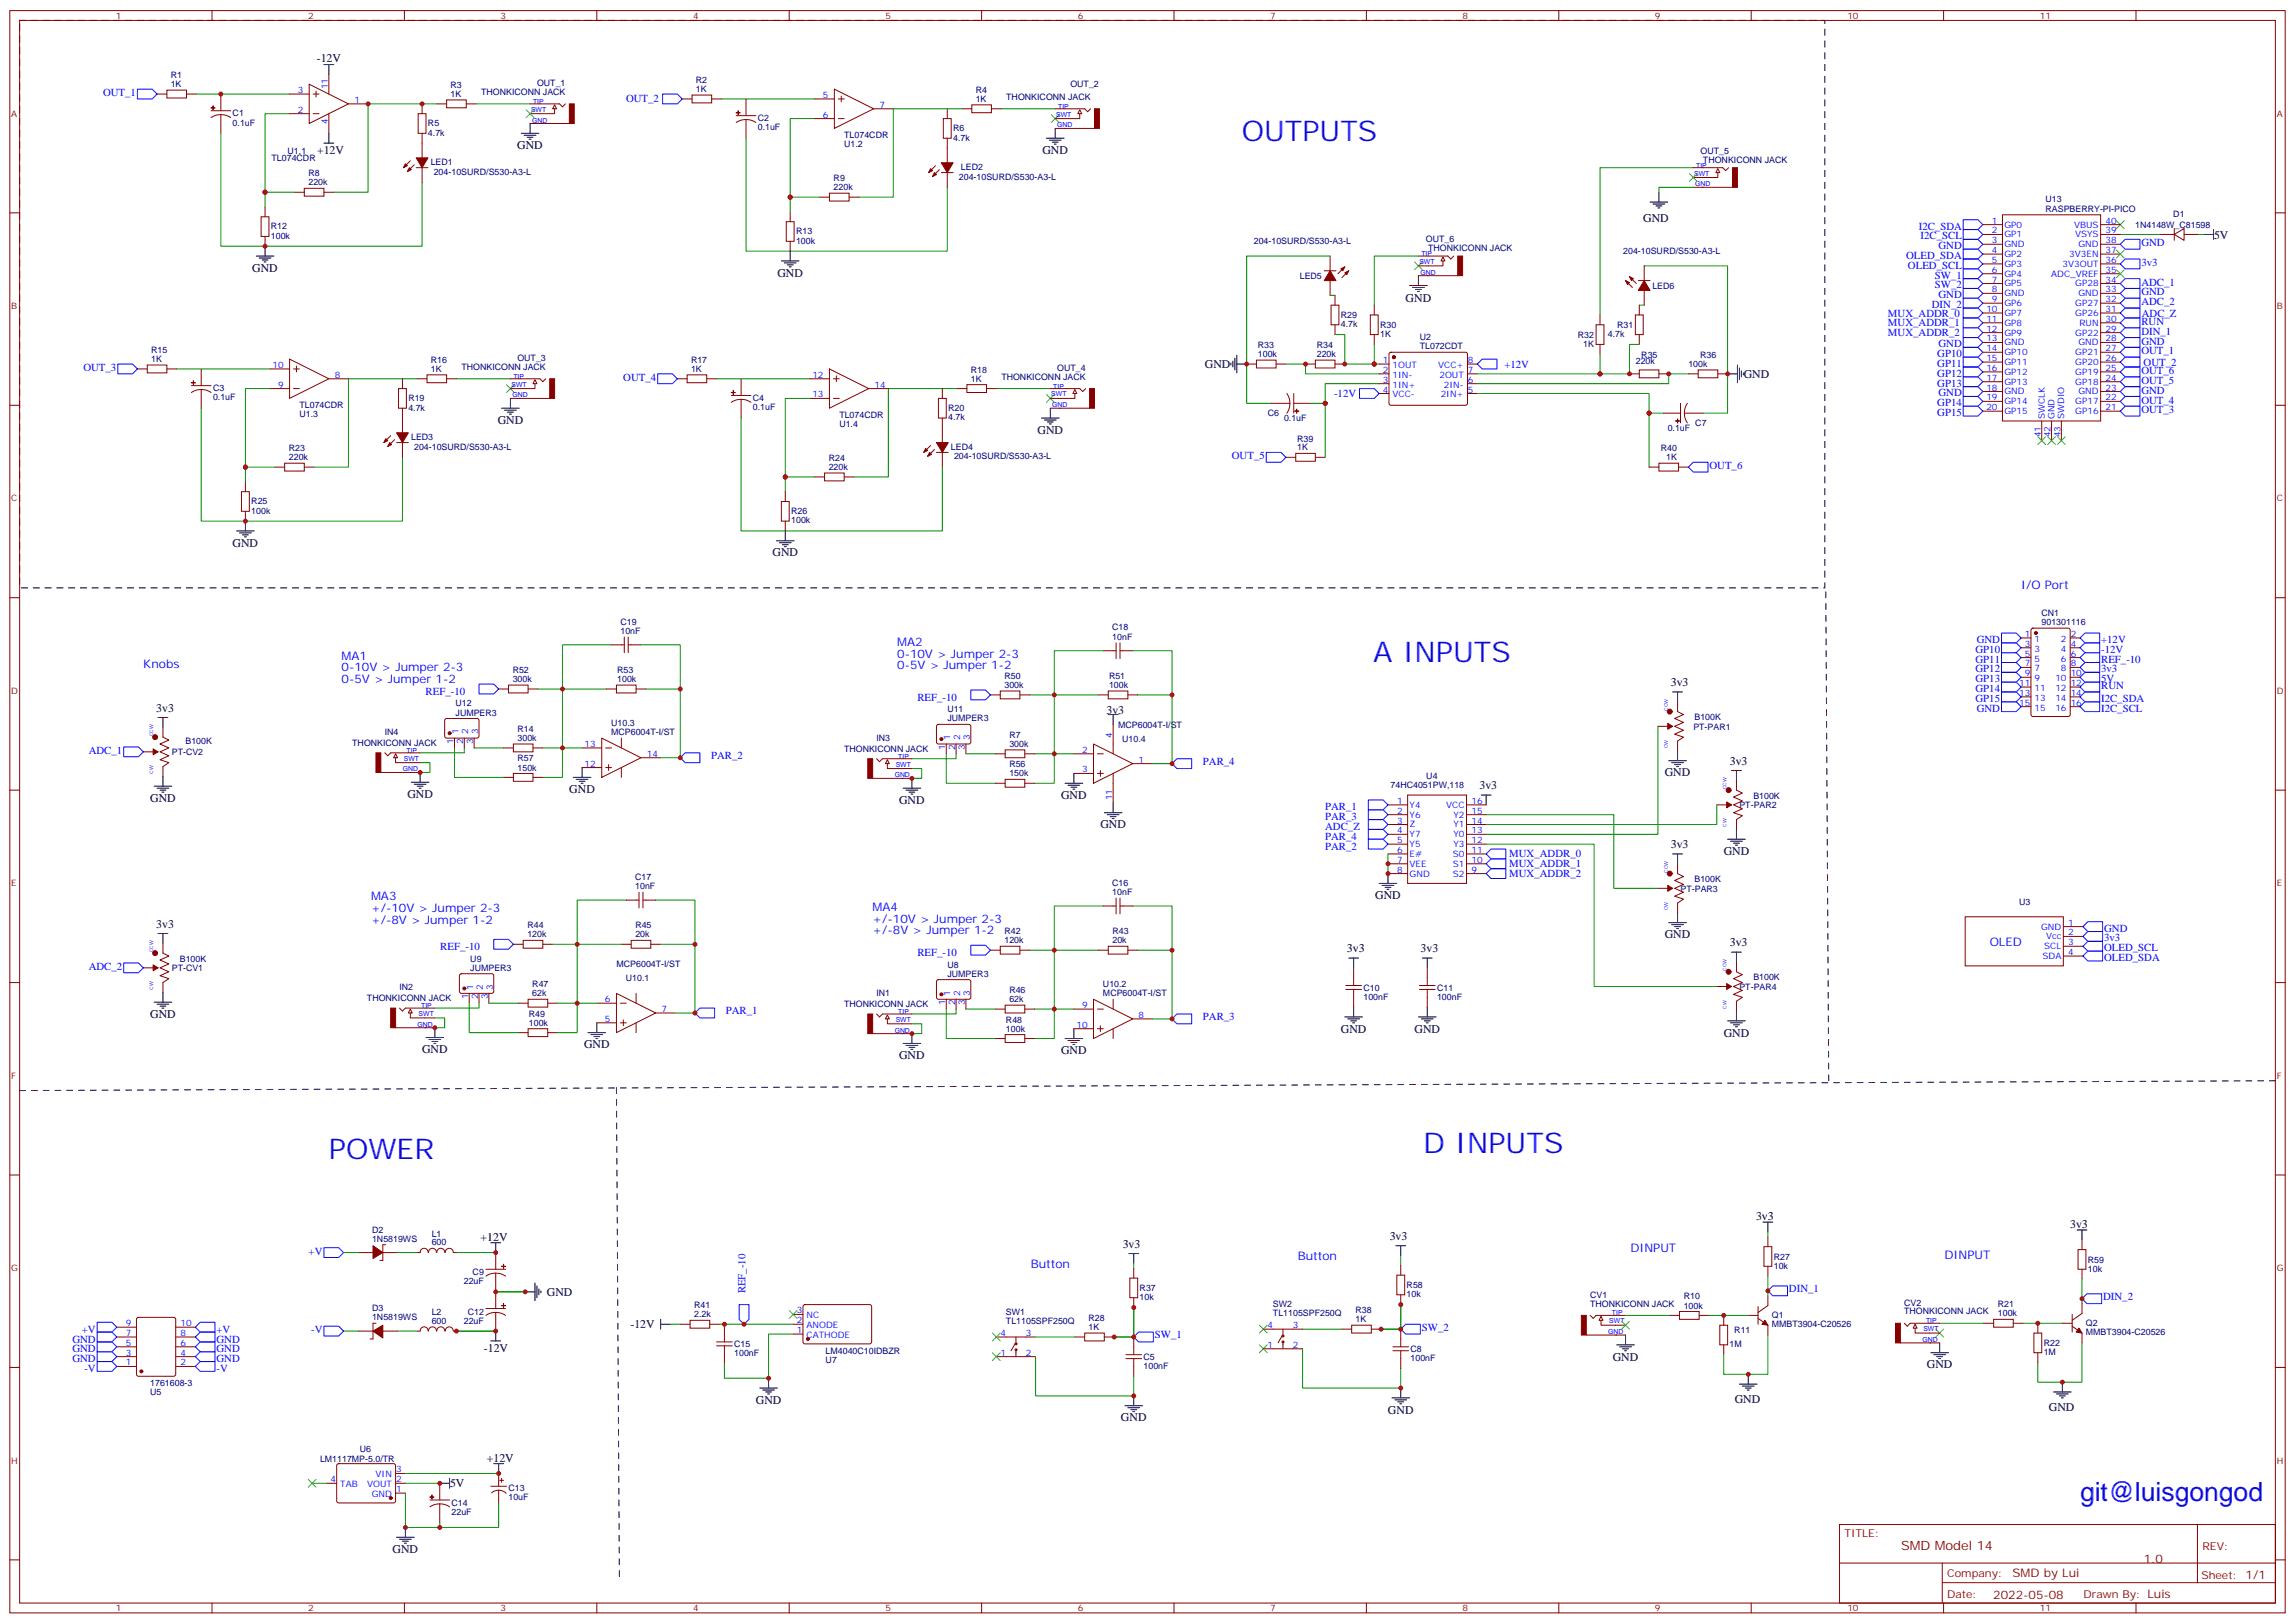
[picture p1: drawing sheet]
<svg xmlns="http://www.w3.org/2000/svg" width="825mm" height="583mm" viewBox="0 0 825 583" stroke-linecap="round" stroke-linejoin="round" font-family="sans-serif">
<defs><g id="words">
<g font-size="10.2" fill="#00f">
<text x="446.3" y="50.7">OUTPUTS</text>
<text x="493.5" y="237.7">A INPUTS</text>
<text x="118.2" y="416.6">POWER</text>
<text x="511.5" y="414.4">D INPUTS</text>
</g>
<text font-size="9.5" fill="#00f" x="747.5" y="539.3">git@luisgongod</text>
<text font-size="4.6" fill="#800" x="683.2" y="556.8">SMD Model 14</text>
<g font-size="4.2">
<text x="113.9" y="22.4">-12V</text>
<text x="185.9" y="53.6">GND</text>
<text x="113.9" y="55.3">+12V</text>
<text x="374.6" y="55.3">GND</text>
<text x="590.6" y="79.7">GND</text>
<text x="795.7" y="85.7">5V</text>
<text x="90.7" y="97.6">GND</text>
<text x="279.4" y="99.4">GND</text>
<text x="505.2" y="108.4">GND</text>
<text x="433" y="132.1">GND</text>
<text x="626.7" y="135.8">GND</text>
<text x="178.9" y="152.3">GND</text>
<text x="372.9" y="155.9">GND</text>
<text x="83.6" y="196.4">GND</text>
<text x="277.6" y="200">GND</text>
<text x="600.5" y="246.5">3v3</text>
<text x="56.2" y="255.7">3v3</text>
<text x="397.6" y="256.4">3v3</text>
<text x="621.7" y="274.7">3v3</text>
<text x="598.3" y="279">GND</text>
<text x="146.4" y="286.7">GND</text>
<text x="204.6" y="285">GND</text>
<text x="381.4" y="287.1">GND</text>
<text x="531.7" y="283.6">3v3</text>
<text x="54" y="288.1">GND</text>
<text x="323.1" y="288.9">GND</text>
<text x="395.5" y="297.7">GND</text>
<text x="600.5" y="304.7">3v3</text>
<text x="619.5" y="307.2">GND</text>
<text x="494.2" y="323.1">GND</text>
<text x="56.2" y="333.3">3v3</text>
<text x="598.3" y="337.2">GND</text>
<text x="621.7" y="340">3v3</text>
<text x="484.1" y="342.1">3v3</text>
<text x="510.5" y="342.1">3v3</text>
<text x="54" y="365.8">GND</text>
<text x="481.9" y="371.1">GND</text>
<text x="508.4" y="371.1">GND</text>
<text x="209.9" y="376.7">GND</text>
<text x="619.5" y="372.5">GND</text>
<text x="151.7" y="378.5">GND</text>
<text x="323.1" y="380.6">GND</text>
<text x="381.4" y="378.8">GND</text>
<text x="631.1" y="438.4">3v3</text>
<text x="744" y="441.3">3v3</text>
<text x="172.7" y="445.8">+12V</text>
<text x="403.5" y="448.3">3v3</text>
<text x="499.5" y="445.5">3v3</text>
<text x="196.5" y="465.6">GND</text>
<text x="226.6" y="477.2">-12V</text>
<text x="173.9" y="485.7">-12V</text>
<text x="579.6" y="488.9">GND</text>
<text x="692.5" y="491.7">GND</text>
<text x="271.6" y="504.4">GND</text>
<text x="498.8" y="507.9">GND</text>
<text x="623.4" y="504">GND</text>
<text x="736.3" y="506.9">GND</text>
<text x="402.9" y="510.8">GND</text>
<text x="175" y="525.2">+12V</text>
<text x="161.7" y="534.4">5V</text>
<text x="141.1" y="558">GND</text>
</g>
<g font-size="4.2" fill="#00f">
<text x="726.4" y="211.6">I/O Port</text>
<text x="322.4" y="232.1">MA2</text>
<text x="122.8" y="237">MA1</text>
<text x="322.4" y="236.3">0-10V &gt; Jumper 2-3</text>
<text x="51.5" y="240.2">Knobs</text>
<text x="122.8" y="241.2">0-10V &gt; Jumper 2-3</text>
<text x="122.8" y="245.5">0-5V &gt; Jumper 1-2</text>
<text x="322.4" y="240.5">0-5V &gt; Jumper 1-2</text>
<text x="133.3" y="323.4">MA3</text>
<text x="133.3" y="327.7">+/-10V &gt; Jumper 2-3</text>
<text x="313.6" y="327.3">MA4</text>
<text x="133.3" y="331.9">+/-8V &gt; Jumper 1-2</text>
<text x="313.6" y="331.5">+/-10V &gt; Jumper 2-3</text>
<text x="313.6" y="335.8">+/-8V &gt; Jumper 1-2</text>
<text x="715.1" y="340">OLED</text>
<text x="586" y="449.7">DINPUT</text>
<text x="370.4" y="455.7">Button</text>
<text x="466.4" y="452.9">Button</text>
<text x="698.9" y="452.5">DINPUT</text>
</g>
<g font-size="4.2" fill="#800">
<text x="770.5" y="561.6">1.0</text>
<text x="723.3" y="566.6">SMD by Lui</text>
<text x="716.4" y="574.4">2022-05-08</text>
</g>
<g font-size="3.9" fill="#00f">
<text x="37" y="34.6">OUT_1</text>
<text x="225" y="36.8">OUT_2</text>
<text x="689.6" y="82.5">I2C_SDA</text>
<text x="690.2" y="86">I2C_SCL</text>
<text x="696.6" y="89.5">GND</text>
<text x="769.6" y="88.6">GND</text>
<text x="685" y="93.1">OLED_SDA</text>
<text x="769.6" y="95.6">3v3</text>
<text x="685.7" y="96.6">OLED_SCL</text>
<text x="695.4" y="100.1">SW_1</text>
<text x="695.4" y="103.6">SW_2</text>
<text x="696.6" y="107.2">GND</text>
<text x="769.6" y="102.7">ADC_1</text>
<text x="769.6" y="106.2">GND</text>
<text x="678.5" y="113.7">MUX_ADDR_0</text>
<text x="694.3" y="110.7">DIN_2</text>
<text x="769.6" y="109.7">ADC_2</text>
<text x="769.7" y="113.7">ADC_Z</text>
<text x="678.5" y="117.3">MUX_ADDR_1</text>
<text x="769.6" y="116.8">RUN</text>
<text x="678.5" y="120.8">MUX_ADDR_2</text>
<text x="696.6" y="124.8">GND</text>
<text x="769.6" y="120.3">DIN_1</text>
<text x="769.6" y="123.8">GND</text>
<text x="696.2" y="131.9">GP11</text>
<text x="696.2" y="128.3">GP10</text>
<text x="769.6" y="127.4">OUT_1</text>
<text x="770.4" y="131.4">OUT_2</text>
<text x="30" y="133.4">OUT_3</text>
<text x="224" y="136.9">OUT_4</text>
<text x="540.7" y="132.1">+12V</text>
<text x="696.2" y="135.4">GP12</text>
<text x="769.6" y="134.4">OUT_6</text>
<text x="769.6" y="137.9">OUT_5</text>
<text x="479.4" y="142.6">-12V</text>
<text x="696.2" y="138.9">GP13</text>
<text x="696.6" y="142.5">GND</text>
<text x="769.6" y="141.4">GND</text>
<text x="696.2" y="149.5">GP15</text>
<text x="696.2" y="146">GP14</text>
<text x="769.6" y="145">OUT_4</text>
<text x="769.6" y="148.5">OUT_3</text>
<text x="442.7" y="165.1">OUT_5</text>
<text x="614.4" y="168.6">OUT_6</text>
<text x="710.4" y="231">GND</text>
<text x="755.1" y="231">+12V</text>
<text x="710" y="234.5">GP10</text>
<text x="710" y="238.1">GP11</text>
<text x="755.1" y="238.1">REF_-10</text>
<text x="755.1" y="234.5">-12V</text>
<text x="710" y="241.6">GP12</text>
<text x="710" y="245.1">GP13</text>
<text x="755.1" y="241.6">3v3</text>
<text x="755.1" y="245.1">5V</text>
<text x="152.9" y="249.6">REF_-10</text>
<text x="329.7" y="251.7">REF_-10</text>
<text x="710" y="248.6">GP14</text>
<text x="755.1" y="247.7">RUN</text>
<text x="710" y="252.2">GP15</text>
<text x="710.4" y="255.7">GND</text>
<text x="755.1" y="255.7">I2C_SCL</text>
<text x="755.1" y="252.2">I2C_SDA</text>
<text x="31.9" y="270.9">ADC_1</text>
<text x="255.6" y="272.7">PAR_2</text>
<text x="432.3" y="274.8">PAR_4</text>
<text x="476.2" y="291.2">PAR_1</text>
<text x="476.2" y="294.7">PAR_3</text>
<text x="476.2" y="298.3">ADC_Z</text>
<text x="476.2" y="305.3">PAR_2</text>
<text x="476.2" y="301.8">PAR_4</text>
<text x="542.4" y="308.1">MUX_ADDR_0</text>
<text x="542.4" y="311.6">MUX_ADDR_1</text>
<text x="542.4" y="315.2">MUX_ADDR_2</text>
<text x="756.2" y="334.7">GND</text>
<text x="158.2" y="341.3">REF_-10</text>
<text x="756.2" y="341.8">OLED_SCL</text>
<text x="756.2" y="338.2">3v3</text>
<text x="329.7" y="343.4">REF_-10</text>
<text x="756.2" y="345.3">OLED_SDA</text>
<text x="31.9" y="348.5">ADC_2</text>
<text x="260.9" y="364.5">PAR_1</text>
<text x="432.3" y="366.6">PAR_3</text>
<text x="110.9" y="450.9">+V</text>
<text x="267.9" y="464.7" transform="rotate(-90 267.9 464.7)">REF_-10</text>
<text x="642.9" y="464.4">DIN_1</text>
<text x="755.8" y="467.2">DIN_2</text>
<text x="29.4" y="478.9">+V</text>
<text x="77.8" y="478.9">+V</text>
<text x="111.8" y="479.1">-V</text>
<text x="511" y="478.1">SW_2</text>
<text x="26" y="482.4">GND</text>
<text x="26" y="485.9">GND</text>
<text x="77.8" y="485.9">GND</text>
<text x="77.8" y="482.4">GND</text>
<text x="415" y="480.9">SW_1</text>
<text x="26" y="489.5">GND</text>
<text x="77.8" y="489.5">GND</text>
<text x="30.3" y="493">-V</text>
<text x="77.8" y="493">-V</text>
</g>
<g font-size="3.9" fill="#800">
<text x="662.9" y="552.4">TITLE:</text>
<text x="791.5" y="557.1">REV:</text>
<text x="699.8" y="566.6">Company:</text>
<text x="791.1" y="567.2">Sheet: 1/1</text>
<text x="699.8" y="574.3">Date:</text>
<text x="748.8" y="574.3">Drawn By: Luis</text>
</g>
<g font-size="3.2" fill="#800">
<text x="41.6" y="6.8">1</text>
<text x="110.8" y="6.8">2</text>
<text x="179.9" y="6.8">3</text>
<text x="249.1" y="6.8">4</text>
<text x="318.2" y="6.8">5</text>
<text x="387.3" y="6.8">6</text>
<text x="456.5" y="6.8">7</text>
<text x="525.6" y="6.8">8</text>
<text x="594.8" y="6.8">9</text>
<text x="663.9" y="6.8">10</text>
<text x="733.1" y="6.8">11</text>
<text x="4.1" y="41.9">A</text>
<text x="818.3" y="41.9">A</text>
<text x="4.1" y="111.1">B</text>
<text x="818.3" y="111.1">B</text>
<text x="4.1" y="180.2">C</text>
<text x="818.3" y="180.2">C</text>
<text x="4.1" y="249.3">D</text>
<text x="818.3" y="249.3">D</text>
<text x="4.1" y="318.5">E</text>
<text x="818.3" y="318.5">E</text>
<text x="4.1" y="387.6">F</text>
<text x="818.3" y="387.6">F</text>
<text x="4.1" y="456.8">G</text>
<text x="818.3" y="456.8">G</text>
<text x="4.1" y="525.9">H</text>
<text x="818.3" y="525.9">H</text>
<text x="41.6" y="579">1</text>
<text x="110.8" y="579">2</text>
<text x="179.9" y="579">3</text>
<text x="249.1" y="579">4</text>
<text x="318.2" y="579">5</text>
<text x="387.3" y="579">6</text>
<text x="456.5" y="579">7</text>
<text x="525.6" y="579">8</text>
<text x="594.8" y="579">9</text>
<text x="663.9" y="579">10</text>
<text x="733.1" y="579">11</text>
</g>
<g font-size="3.2" fill="#000080">
<text x="61.4" y="28.2">R1</text>
<text x="250.1" y="29.9">R2</text>
<text x="61.4" y="31.3">1K</text>
<text x="161.9" y="34.9">1K</text>
<text x="161.9" y="31.7">R3</text>
<text x="172.9" y="34.1">THONKICONN JACK</text>
<text x="193" y="31">OUT_1</text>
<text x="250.1" y="33.1">1K</text>
<text x="350.6" y="33.4">R4</text>
<text x="361.6" y="35.9">THONKICONN JACK</text>
<text x="384.7" y="31.3">OUT_2</text>
<text x="83.6" y="41.7">C1</text>
<text x="350.6" y="36.6">1K</text>
<text x="83.6" y="45.1">0.1uF</text>
<text x="153.8" y="45.4">R5</text>
<text x="272.3" y="46.9">0.1uF</text>
<text x="272.3" y="43.4">C2</text>
<text x="342.5" y="47.2">R6</text>
<text x="153.8" y="48.7">4.7k</text>
<text x="303.4" y="49.7">TL074CDR</text>
<text x="303.4" y="52.8">U1.2</text>
<text x="342.5" y="50.5">4.7k</text>
<text x="97.6" y="57.9">TL074CDR</text>
<text x="103.4" y="55.3">U1.1</text>
<text x="154.8" y="59.3">LED1</text>
<text x="611.2" y="55.3">OUT_5</text>
<text x="612" y="58.5">THONKICONN JACK</text>
<text x="110.9" y="63.2">R8</text>
<text x="155.9" y="62.8">204-10SURD/S530-A3-L</text>
<text x="299.6" y="65">R9</text>
<text x="344.6" y="64.5">204-10SURD/S530-A3-L</text>
<text x="345.4" y="61.1">LED2</text>
<text x="110.9" y="66.6">220k</text>
<text x="299.6" y="68.4">220k</text>
<text x="735.1" y="76.1">RASPBERRY-PI-PICO</text>
<text x="735.1" y="72.7">U13</text>
<text x="781.1" y="77.9">D1</text>
<text x="97.4" y="82.4">R12</text>
<text x="767.4" y="81.8">1N4148W_C81598</text>
<text x="97.4" y="85.8">100k</text>
<text x="286.1" y="87.5">100k</text>
<text x="286.1" y="84.1">R13</text>
<text x="450.6" y="87.8">204-10SURD/S530-A3-L</text>
<text x="512.4" y="87.1">OUT_6</text>
<text x="513.2" y="90.2">THONKICONN JACK</text>
<text x="583.4" y="91.4">204-10SURD/S530-A3-L</text>
<text x="467.1" y="100.2">LED5</text>
<text x="593.8" y="103.7">LED6</text>
<text x="481.9" y="117.5">4.7k</text>
<text x="481.9" y="114.3">R29</text>
<text x="496" y="117.8">R30</text>
<text x="581.2" y="117.8">R31</text>
<text x="452.1" y="125.2">R33</text>
<text x="473.2" y="125.2">R34</text>
<text x="496" y="121">1K</text>
<text x="510.3" y="125.5">TL072CDT</text>
<text x="510.3" y="122.3">U2</text>
<text x="567.1" y="121.4">R32</text>
<text x="569" y="124.5">1K</text>
<text x="577.8" y="121">4.7k</text>
<text x="54.3" y="130.1">1K</text>
<text x="54.3" y="126.9">R15</text>
<text x="154.9" y="130.5">R16</text>
<text x="185.9" y="129.8">OUT_3</text>
<text x="248.3" y="130.5">R17</text>
<text x="452.1" y="128.3">100k</text>
<text x="473.2" y="128.3">220k</text>
<text x="587.9" y="130.8">220k</text>
<text x="589.9" y="128.7">R35</text>
<text x="606.8" y="131.9">100k</text>
<text x="611" y="128.7">R36</text>
<text x="154.9" y="133.6">1K</text>
<text x="165.8" y="132.9">THONKICONN JACK</text>
<text x="248.3" y="133.6">1K</text>
<text x="348.9" y="137.2">1K</text>
<text x="348.9" y="134">R18</text>
<text x="359.9" y="136.5">THONKICONN JACK</text>
<text x="380" y="133.3">OUT_4</text>
<text x="76.6" y="143.9">0.1uF</text>
<text x="76.6" y="140.4">C3</text>
<text x="270.6" y="144">C4</text>
<text x="107.6" y="146.7">TL074CDR</text>
<text x="107.6" y="149.9">U1.3</text>
<text x="146.8" y="147.5">4.7k</text>
<text x="146.8" y="144.2">R19</text>
<text x="270.6" y="147.4">0.1uF</text>
<text x="340.8" y="147.7">R20</text>
<text x="455.6" y="149.5">C6</text>
<text x="301.6" y="150.2">TL074CDR</text>
<text x="301.6" y="153.4">U1.4</text>
<text x="340.8" y="151">4.7k</text>
<text x="461.5" y="151.3">0.1uF</text>
<text x="599.3" y="154.8">0.1uF</text>
<text x="609.3" y="153.1">C7</text>
<text x="103.8" y="162">R23</text>
<text x="147.7" y="158.1">LED3</text>
<text x="148.8" y="161.5">204-10SURD/S530-A3-L</text>
<text x="341.8" y="161.6">LED4</text>
<text x="466.2" y="161.9">1K</text>
<text x="466.2" y="158.7">R39</text>
<text x="103.8" y="165.4">220k</text>
<text x="297.8" y="165.5">R24</text>
<text x="342.9" y="165.1">204-10SURD/S530-A3-L</text>
<text x="596.9" y="162.2">R40</text>
<text x="598.9" y="165.4">1K</text>
<text x="297.8" y="168.9">220k</text>
<text x="90.3" y="184.5">100k</text>
<text x="90.3" y="181.1">R25</text>
<text x="284.3" y="184.7">R26</text>
<text x="284.3" y="188.1">100k</text>
<text x="733.7" y="221.3">CN1</text>
<text x="223" y="227.8">10nF</text>
<text x="223" y="224.4">C19</text>
<text x="399.7" y="226.5">C18</text>
<text x="733.7" y="224.6">901301116</text>
<text x="399.7" y="229.9">10nF</text>
<text x="184.2" y="245.1">300k</text>
<text x="184.2" y="241.8">R52</text>
<text x="221.8" y="245.1">100k</text>
<text x="221.8" y="241.8">R53</text>
<text x="361" y="244">R50</text>
<text x="398.6" y="244">R51</text>
<text x="361" y="247.2">300k</text>
<text x="398.6" y="247.2">100k</text>
<text x="163.7" y="257.1">JUMPER3</text>
<text x="163.7" y="253.9">U12</text>
<text x="340.5" y="256">U11</text>
<text x="186" y="263">R14</text>
<text x="219.7" y="260.7">U10.3</text>
<text x="340.5" y="259.2">JUMPER3</text>
<text x="401.9" y="261.4">MCP6004T-I/ST</text>
<text x="608.6" y="262.3">PT-PAR1</text>
<text x="609" y="258.7">B100K</text>
<text x="66.7" y="267.3">B100K</text>
<text x="126.6" y="268.1">THONKICONN JACK</text>
<text x="138.3" y="264.2">IN4</text>
<text x="186" y="266.3">300k</text>
<text x="219.7" y="264.2">MCP6004T-I/ST</text>
<text x="315" y="266.3">IN3</text>
<text x="362.8" y="268.4">300k</text>
<text x="362.8" y="265.1">R7</text>
<text x="403.3" y="266.7">U10.4</text>
<text x="61.8" y="271.4">PT-CV2</text>
<text x="186" y="273.6">R57</text>
<text x="303.3" y="270.2">THONKICONN JACK</text>
<text x="362.8" y="275.7">R56</text>
<text x="186" y="276.9">150k</text>
<text x="362.8" y="279">150k</text>
<text x="512.6" y="279.8">U4</text>
<text x="499.7" y="283.3">74HC4051PW,118</text>
<text x="630.1" y="287">B100K</text>
<text x="625.1" y="290.5">PT-PAR2</text>
<text x="228.3" y="316.1">C17</text>
<text x="609" y="317">B100K</text>
<text x="228.3" y="319.5">10nF</text>
<text x="399.7" y="321.7">10nF</text>
<text x="399.7" y="318.3">C16</text>
<text x="604" y="320.5">PT-PAR3</text>
<text x="725.6" y="325.2">U3</text>
<text x="189.5" y="333.4">R44</text>
<text x="228.3" y="333.4">R45</text>
<text x="361" y="335.5">R42</text>
<text x="399.8" y="335.5">R43</text>
<text x="189.5" y="336.8">120k</text>
<text x="228.3" y="336.8">20k</text>
<text x="361" y="338.9">120k</text>
<text x="399.8" y="338.9">20k</text>
<text x="64.6" y="345.5">B100K</text>
<text x="169" y="345.6">U9</text>
<text x="221.6" y="347.5">MCP6004T-I/ST</text>
<text x="340.5" y="347.7">U8</text>
<text x="61.8" y="349.1">PT-CV1</text>
<text x="169" y="348.8">JUMPER3</text>
<text x="225" y="352.4">U10.1</text>
<text x="340.5" y="350.9">JUMPER3</text>
<text x="630.1" y="352.2">B100K</text>
<text x="131.9" y="359.8">THONKICONN JACK</text>
<text x="143.5" y="355.9">IN2</text>
<text x="191.3" y="358">62k</text>
<text x="191.3" y="354.6">R47</text>
<text x="315" y="358">IN1</text>
<text x="362.8" y="356.7">R46</text>
<text x="396.4" y="358">MCP6004T-I/ST</text>
<text x="396.4" y="354.5">U10.2</text>
<text x="490" y="359.2">100nF</text>
<text x="490" y="356">C10</text>
<text x="516.5" y="359.2">100nF</text>
<text x="516.5" y="356">C11</text>
<text x="625.1" y="355.8">PT-PAR4</text>
<text x="190.1" y="365.3">R49</text>
<text x="303.3" y="362">THONKICONN JACK</text>
<text x="362.8" y="360.1">62k</text>
<text x="190.1" y="368.6">100k</text>
<text x="361.5" y="370.7">100k</text>
<text x="361.5" y="367.4">R48</text>
<text x="133.7" y="443">D2</text>
<text x="133.7" y="446.2">1N5819WS</text>
<text x="155.2" y="447.5">600</text>
<text x="155.2" y="444.3">L1</text>
<text x="637.5" y="455.8">10k</text>
<text x="637.5" y="452.6">R27</text>
<text x="750.4" y="453.7">R59</text>
<text x="166.7" y="461.5">22uF</text>
<text x="169.9" y="458.3">C9</text>
<text x="750.4" y="456.9">10k</text>
<text x="409.6" y="467.1">10k</text>
<text x="409.6" y="463.9">R37</text>
<text x="505.5" y="466.1">10k</text>
<text x="505.5" y="462.8">R58</text>
<text x="571.5" y="466.3">CV1</text>
<text x="605.1" y="466.8">R10</text>
<text x="133.7" y="471.2">D3</text>
<text x="155.2" y="472.5">L2</text>
<text x="168.1" y="472.4">C12</text>
<text x="249.5" y="473.4">2.2k</text>
<text x="249.5" y="470.1">R41</text>
<text x="361.5" y="472.4">SW1</text>
<text x="457.5" y="472.9">TL1105SPF250Q</text>
<text x="457.5" y="469.5">SW2</text>
<text x="487.2" y="471.9">R38</text>
<text x="571.5" y="469.5">THONKICONN JACK</text>
<text x="605.1" y="470.2">100k</text>
<text x="636.8" y="473.6">Q1</text>
<text x="684.4" y="472.3">THONKICONN JACK</text>
<text x="684.4" y="469.1">CV2</text>
<text x="718" y="473">100k</text>
<text x="718" y="469.6">R21</text>
<text x="133.7" y="474.4">1N5819WS</text>
<text x="155.2" y="475.7">600</text>
<text x="166.7" y="475.6">22uF</text>
<text x="361.5" y="475.8">TL1105SPF250Q</text>
<text x="391.2" y="477.9">1K</text>
<text x="391.2" y="474.8">R28</text>
<text x="487.2" y="475.1">1K</text>
<text x="623.3" y="479.1">R11</text>
<text x="636.8" y="477">MMBT3904-C20526</text>
<text x="749.7" y="479.8">MMBT3904-C20526</text>
<text x="749.7" y="476.4">Q2</text>
<text x="263.9" y="484">C15</text>
<text x="506.9" y="485.8">C8</text>
<text x="621.6" y="484">1M</text>
<text x="734.5" y="483.7">R22</text>
<text x="263.9" y="487.3">100nF</text>
<text x="296.7" y="486.4">LM4040C10IDBZR</text>
<text x="296.7" y="489.8">U7</text>
<text x="411" y="491.9">100nF</text>
<text x="411" y="488.6">C5</text>
<text x="506.9" y="489.1">100nF</text>
<text x="734.5" y="486.9">1M</text>
<text x="54" y="498.1">1761608-3</text>
<text x="54" y="501.2">U5</text>
<text x="129.3" y="521.6">U6</text>
<text x="115" y="525.3">LM1117MP-5.0/TR</text>
<text x="182.7" y="539.1">10uF</text>
<text x="182.7" y="535.7">C13</text>
<text x="162.3" y="544.4">22uF</text>
<text x="162.3" y="541.2">C14</text>
</g>
<g font-size="3.2" fill="#00f">
<text x="107" y="33.4">3</text>
<text x="117.8" y="32" transform="rotate(-90 117.8 32)">11</text>
<text x="295.7" y="35.2">5</text>
<text x="107" y="40.5">2</text>
<text x="127.4" y="37">1</text>
<text x="316.1" y="38.7">7</text>
<text x="117.8" y="44.6" transform="rotate(-90 117.8 44.6)">4</text>
<text x="295.7" y="42.3">6</text>
<text x="715.9" y="80.4">1</text>
<text x="715.9" y="83.9">2</text>
<text x="720.4" y="81.8">GP0</text>
<text x="745.4" y="81.8">VBUS</text>
<text x="756.7" y="83.9">39</text>
<text x="756.7" y="80.4">40</text>
<text x="715.9" y="87.4">3</text>
<text x="720.4" y="85.3">GP1</text>
<text x="720.4" y="88.8">GND</text>
<text x="745.8" y="85.3">VSYS</text>
<text x="747" y="88.8">GND</text>
<text x="756.7" y="87.4">38</text>
<text x="715.9" y="90.9">4</text>
<text x="715.9" y="94.5">5</text>
<text x="720.4" y="92.4">GP2</text>
<text x="720.4" y="95.9">GP3</text>
<text x="741.3" y="95.9">3V3OUT</text>
<text x="743.7" y="92.4">3V3EN</text>
<text x="756.7" y="94.5">36</text>
<text x="756.7" y="90.9">37</text>
<text x="715.9" y="98">6</text>
<text x="715.9" y="101.5">7</text>
<text x="720.4" y="99.4">GP4</text>
<text x="737.2" y="99.4">ADC_VREF</text>
<text x="756.7" y="101.5">34</text>
<text x="756.7" y="98">35</text>
<text x="715.9" y="105.1">8</text>
<text x="720.4" y="102.9">GP5</text>
<text x="720.4" y="106.5">GND</text>
<text x="745.8" y="102.9">GP28</text>
<text x="747" y="106.5">GND</text>
<text x="756.7" y="105.1">33</text>
<text x="713.9" y="112.1">10</text>
<text x="715.9" y="108.6">9</text>
<text x="720.4" y="110">GP6</text>
<text x="720.4" y="113.5">GP7</text>
<text x="745.8" y="113.5">GP26</text>
<text x="745.8" y="110">GP27</text>
<text x="756.7" y="112.1">31</text>
<text x="756.7" y="108.6">32</text>
<text x="713.9" y="115.6">11</text>
<text x="713.9" y="119.2">12</text>
<text x="720.4" y="117.1">GP8</text>
<text x="747.3" y="117.1">RUN</text>
<text x="756.7" y="119.2">29</text>
<text x="756.7" y="115.6">30</text>
<text x="713.9" y="122.7">13</text>
<text x="720.4" y="120.6">GP9</text>
<text x="720.4" y="124.1">GND</text>
<text x="745.8" y="120.6">GP22</text>
<text x="747" y="124.1">GND</text>
<text x="756.7" y="122.7">28</text>
<text x="497" y="130.5">1</text>
<text x="527.6" y="130.5">8</text>
<text x="713.9" y="126.2">14</text>
<text x="713.9" y="129.8">15</text>
<text x="720.4" y="127.6">GP10</text>
<text x="720.4" y="131.2">GP11</text>
<text x="745.8" y="131.2">GP20</text>
<text x="745.8" y="127.6">GP21</text>
<text x="756.7" y="129.8">26</text>
<text x="756.7" y="126.2">27</text>
<text x="97.9" y="132.2">10</text>
<text x="120.3" y="135.7">8</text>
<text x="291.9" y="135.7">12</text>
<text x="497" y="134">2</text>
<text x="497" y="137.5">3</text>
<text x="500.5" y="132.2">1OUT</text>
<text x="500.5" y="135.7">1IN-</text>
<text x="516.9" y="132.2">VCC+</text>
<text x="517.3" y="135.7">2OUT</text>
<text x="527.6" y="137.5">6</text>
<text x="527.6" y="134">7</text>
<text x="713.9" y="133.3">16</text>
<text x="713.9" y="136.8">17</text>
<text x="720.4" y="134.7">GP12</text>
<text x="745.8" y="134.7">GP19</text>
<text x="756.7" y="136.8">24</text>
<text x="756.7" y="133.3">25</text>
<text x="99.9" y="139.3">9</text>
<text x="291.9" y="142.8">13</text>
<text x="314.3" y="139.3">14</text>
<text x="497" y="141">4</text>
<text x="500.5" y="139.3">1IN+</text>
<text x="500.5" y="142.8">VCC-</text>
<text x="517.8" y="142.8">2IN+</text>
<text x="518.9" y="139.3">2IN-</text>
<text x="527.6" y="141">5</text>
<text x="713.9" y="140.3">18</text>
<text x="713.9" y="143.9">19</text>
<text x="720.4" y="138.2">GP13</text>
<text x="720.4" y="141.7">GND</text>
<text x="745.8" y="138.2">GP18</text>
<text x="747" y="141.7">GND</text>
<text x="756.7" y="143.9">22</text>
<text x="756.7" y="140.3">23</text>
<text x="713.9" y="147.4">20</text>
<text x="720.4" y="145.3">GP14</text>
<text x="720.4" y="148.8">GP15</text>
<text x="745.8" y="145.3">GP17</text>
<text x="745.8" y="148.8">GP16</text>
<text x="756.7" y="147.4">21</text>
<text x="734.8" y="150.6" transform="rotate(-90 734.8 150.6)">SWCLK</text>
<text x="738.4" y="150.6" transform="rotate(-90 738.4 150.6)">GND</text>
<text x="741.9" y="150.6" transform="rotate(-90 741.9 150.6)">SWDIO</text>
<text x="733.4" y="157.1" transform="rotate(-90 733.4 157.1)">41</text>
<text x="737" y="157.1" transform="rotate(-90 737 157.1)">42</text>
<text x="740.5" y="157.1" transform="rotate(-90 740.5 157.1)">43</text>
<text x="727.7" y="228.9">1</text>
<text x="727.7" y="232.4">3</text>
<text x="731.2" y="230.6">1</text>
<text x="740.7" y="230.6">2</text>
<text x="744.2" y="232.4">4</text>
<text x="744.2" y="228.9">2</text>
<text x="727.7" y="235.9">5</text>
<text x="727.7" y="239.5">7</text>
<text x="731.2" y="234.2">3</text>
<text x="731.2" y="237.7">5</text>
<text x="740.7" y="237.7">6</text>
<text x="740.7" y="234.2">4</text>
<text x="744.2" y="239.5">8</text>
<text x="744.2" y="235.9">6</text>
<text x="727.7" y="243">9</text>
<text x="731.2" y="241.2">7</text>
<text x="731.2" y="244.8">9</text>
<text x="738.7" y="244.8">10</text>
<text x="740.7" y="241.2">8</text>
<text x="744.2" y="243">10</text>
<text x="725.7" y="246.5">11</text>
<text x="725.7" y="250">13</text>
<text x="731.2" y="248.3">11</text>
<text x="731.2" y="251.8">13</text>
<text x="738.7" y="251.8">14</text>
<text x="738.7" y="248.3">12</text>
<text x="744.2" y="250">14</text>
<text x="744.2" y="246.5">12</text>
<text x="725.7" y="253.6">15</text>
<text x="731.2" y="255.3">15</text>
<text x="738.7" y="255.3">16</text>
<text x="744.2" y="253.6">16</text>
<text x="164.7" y="263.9" transform="rotate(-90 164.7 263.9)">1</text>
<text x="168.3" y="263.9" transform="rotate(-90 168.3 263.9)">2</text>
<text x="171.8" y="263.9" transform="rotate(-90 171.8 263.9)">3</text>
<text x="163" y="267.4" transform="rotate(-90 163 267.4)">1</text>
<text x="166.5" y="267.4" transform="rotate(-90 166.5 267.4)">2</text>
<text x="170" y="267.4" transform="rotate(-90 170 267.4)">3</text>
<text x="210.1" y="268.4">13</text>
<text x="339.7" y="269.5" transform="rotate(-90 339.7 269.5)">1</text>
<text x="341.5" y="266" transform="rotate(-90 341.5 266)">1</text>
<text x="343.3" y="269.5" transform="rotate(-90 343.3 269.5)">2</text>
<text x="345" y="266" transform="rotate(-90 345 266)">2</text>
<text x="346.8" y="269.5" transform="rotate(-90 346.8 269.5)">3</text>
<text x="348.5" y="266" transform="rotate(-90 348.5 266)">3</text>
<text x="399.7" y="265.2" transform="rotate(-90 399.7 265.2)">4</text>
<text x="210.1" y="275.4">12</text>
<text x="232.5" y="271.9">14</text>
<text x="388.9" y="270.5">2</text>
<text x="409.2" y="274">1</text>
<text x="388.9" y="277.6">3</text>
<text x="399.7" y="287.6" transform="rotate(-90 399.7 287.6)">11</text>
<text x="502.1" y="288.9">1</text>
<text x="502.1" y="292.4">2</text>
<text x="506.6" y="290.3">Y4</text>
<text x="506.6" y="293.8">Y6</text>
<text x="519.7" y="290.3">VCC</text>
<text x="522.4" y="293.8">Y2</text>
<text x="528.8" y="292.4">15</text>
<text x="528.8" y="288.9">16</text>
<text x="502.1" y="295.9">3</text>
<text x="502.1" y="299.4">4</text>
<text x="506.6" y="297.3">Z</text>
<text x="522.4" y="297.3">Y1</text>
<text x="528.8" y="299.4">13</text>
<text x="528.8" y="295.9">14</text>
<text x="502.1" y="303">5</text>
<text x="506.6" y="300.8">Y7</text>
<text x="506.6" y="304.4">Y5</text>
<text x="522.4" y="304.4">Y3</text>
<text x="522.4" y="300.8">Y0</text>
<text x="528.8" y="303">12</text>
<text x="502.1" y="306.5">6</text>
<text x="502.1" y="310">7</text>
<text x="506.6" y="307.9">E#</text>
<text x="506.6" y="311.4">VEE</text>
<text x="522.2" y="311.4">S1</text>
<text x="522.2" y="307.9">S0</text>
<text x="528.8" y="310">10</text>
<text x="528.8" y="306.5">11</text>
<text x="502.1" y="313.5">8</text>
<text x="506.6" y="315">GND</text>
<text x="522.2" y="315">S2</text>
<text x="528.8" y="313.5">9</text>
<text x="733.6" y="334">GND</text>
<text x="743.3" y="332.6">1</text>
<text x="734.7" y="341.1">SCL</text>
<text x="735.4" y="337.5">Vcc</text>
<text x="743.3" y="336.1">2</text>
<text x="743.3" y="339.7">3</text>
<text x="734.1" y="344.6">SDA</text>
<text x="743.3" y="343.2">4</text>
<text x="168.3" y="359.1" transform="rotate(-90 168.3 359.1)">1</text>
<text x="170" y="355.6" transform="rotate(-90 170 355.6)">1</text>
<text x="171.8" y="359.1" transform="rotate(-90 171.8 359.1)">2</text>
<text x="173.6" y="355.6" transform="rotate(-90 173.6 355.6)">2</text>
<text x="175.3" y="359.1" transform="rotate(-90 175.3 359.1)">3</text>
<text x="177.1" y="355.6" transform="rotate(-90 177.1 355.6)">3</text>
<text x="341.5" y="357.8" transform="rotate(-90 341.5 357.8)">1</text>
<text x="345" y="357.8" transform="rotate(-90 345 357.8)">2</text>
<text x="348.5" y="357.8" transform="rotate(-90 348.5 357.8)">3</text>
<text x="217.4" y="360.1">6</text>
<text x="237.8" y="363.6">7</text>
<text x="339.7" y="361.2" transform="rotate(-90 339.7 361.2)">1</text>
<text x="343.3" y="361.2" transform="rotate(-90 343.3 361.2)">2</text>
<text x="346.8" y="361.2" transform="rotate(-90 346.8 361.2)">3</text>
<text x="388.9" y="362.2">9</text>
<text x="409.2" y="365.8">8</text>
<text x="217.4" y="367.2">5</text>
<text x="386.8" y="369.3">10</text>
<text x="286.4" y="471.9">3</text>
<text x="289.9" y="473.7">NC</text>
<text x="45.3" y="476.5">9</text>
<text x="64.9" y="476.5">10</text>
<text x="286.4" y="479">1</text>
<text x="286.4" y="475.5">2</text>
<text x="289.9" y="477.2">ANODE</text>
<text x="455.5" y="477.2">4</text>
<text x="464.6" y="477.2">3</text>
<text x="45.3" y="483.6">5</text>
<text x="45.3" y="480.1">7</text>
<text x="64.9" y="483.6">6</text>
<text x="64.9" y="480.1">8</text>
<text x="289.9" y="480.8">CATHODE</text>
<text x="359.6" y="480.1">4</text>
<text x="368.7" y="480.1">3</text>
<text x="455.5" y="484.3">1</text>
<text x="464.6" y="484.3">2</text>
<text x="45.3" y="490.6">1</text>
<text x="45.3" y="487.1">3</text>
<text x="64.9" y="490.6">2</text>
<text x="64.9" y="487.1">4</text>
<text x="359.6" y="487.1">1</text>
<text x="368.7" y="487.1">2</text>
<text x="118.8" y="532.6">4</text>
<text x="135" y="530.9">VIN</text>
<text x="142.3" y="532.6">2</text>
<text x="142.3" y="529.1">3</text>
<text x="122.3" y="534.4">TAB</text>
<text x="131.9" y="534.4">VOUT</text>
<text x="133.6" y="537.9">GND</text>
<text x="142.3" y="536.2">1</text>
</g>
<g font-size="2.5" fill="#00f">
<text x="190.9" y="40.1">SWT</text>
<text x="191.6" y="37.3">TIP</text>
<text x="379.6" y="41.9">SWT</text>
<text x="380.3" y="39.1">TIP</text>
<text x="191.2" y="44">GND</text>
<text x="379.9" y="45.8">GND</text>
<text x="608.9" y="63.1">SWT</text>
<text x="609.6" y="60.3">TIP</text>
<text x="609.2" y="67">GND</text>
<text x="510.1" y="94.8">SWT</text>
<text x="510.8" y="92">TIP</text>
<text x="510.5" y="98.7">GND</text>
<text x="184.5" y="136.1">TIP</text>
<text x="183.8" y="138.9">SWT</text>
<text x="184.1" y="142.8">GND</text>
<text x="377.8" y="142.5">SWT</text>
<text x="378.5" y="139.6">TIP</text>
<text x="378.2" y="146.3">GND</text>
<text x="145.2" y="273.3">SWT</text>
<text x="146.1" y="270.5">TIP</text>
<text x="321.9" y="275.4">SWT</text>
<text x="322.8" y="272.6">TIP</text>
<text x="144.8" y="277.2">GND</text>
<text x="321.5" y="279.3">GND</text>
<text x="150.4" y="365.1">SWT</text>
<text x="151.4" y="362.2">TIP</text>
<text x="322.8" y="364.3">TIP</text>
<text x="150.1" y="368.9">GND</text>
<text x="321.5" y="371.1">GND</text>
<text x="321.9" y="367.2">SWT</text>
<text x="579.3" y="472.7">TIP</text>
<text x="578" y="479.4">GND</text>
<text x="578.4" y="475.5">SWT</text>
<text x="691.3" y="478.3">SWT</text>
<text x="692.2" y="475.5">TIP</text>
<text x="690.9" y="482.2">GND</text>
</g>
<g font-size="1.8" fill="#00f">
<text x="599.4" y="255.3" transform="rotate(-90 599.4 255.3)">CCW</text>
<text x="55" y="264.5" transform="rotate(-90 55 264.5)">CCW</text>
<text x="599.4" y="268.9" transform="rotate(-90 599.4 268.9)">CW</text>
<text x="55" y="278.1" transform="rotate(-90 55 278.1)">CW</text>
<text x="620.5" y="283.5" transform="rotate(-90 620.5 283.5)">CCW</text>
<text x="620.5" y="297.1" transform="rotate(-90 620.5 297.1)">CW</text>
<text x="599.4" y="313.5" transform="rotate(-90 599.4 313.5)">CCW</text>
<text x="599.4" y="327.1" transform="rotate(-90 599.4 327.1)">CW</text>
<text x="55" y="342.1" transform="rotate(-90 55 342.1)">CCW</text>
<text x="620.5" y="348.8" transform="rotate(-90 620.5 348.8)">CCW</text>
<text x="55" y="355.7" transform="rotate(-90 55 355.7)">CW</text>
<text x="620.5" y="362.4" transform="rotate(-90 620.5 362.4)">CW</text>
</g>
</g></defs>
<g fill="none" stroke="#870000" stroke-width=".36">
<path d="M3.5 3.8h817.8v575.7h-817.8zM7.1 7.3h810.6v568.7h-810.6zM76.2 3.8v3.5M145.3 3.8v3.5M214.5 3.8v3.5M283.6 3.8v3.5M352.8 3.8v3.5M421.9 3.8v3.5M491.1 3.8v3.5M560.2 3.8v3.5M629.4 3.8v3.5M698.5 3.8v3.5"/>
<path d="M767.6 3.8v3.5M56.4 33.8h3.6M60 32.4h7v2.8h-7zM67 33.8h3.6M75.8 39.8h7.1M79.4 33.8v6M104.1 33.8h7M111.1 30.3l14.1 7-14.1 7.1zM112.5 33.8h2.2M113.6 32.7v2.2M118.2 26.7v7.1M125.2 37.3h7.1"/>
<path d="M151.7 37.3v3.6M157 37.3h3.5M160.5 35.9h7.1v2.8h-7.1zM167.6 37.3h3.5M190.5 37.3h10.6l1 1.1 1.1-1.1M199.3 37.7l.7 1.4h-1.4zM199.3 39.1v1.8h-8.8M245.2 35.6h3.5M248.7 34.1h7.1v2.9h-7.1zM255.8 35.6h3.5M268.1 35.6v6M292.8 35.6h7.1"/>
<path d="M299.9 32l14.1 7.1-14.1 7zM301.3 35.6h2.1M302.3 34.5v2.1M314 39.1h7M340.4 39.1v3.5M345.7 39.1h3.5M349.2 37.7h7.1v2.8h-7.1zM356.3 39.1h3.5M379.2 39.1h10.6l1.1 1 1-1M388.1 39.4l.7 1.5h-1.5zM79.4 41.2l1.8 .2 1.7 .9M79.4 41.2l-1.9 .2-1.7 .9"/>
<path d="M79.4 41.2v6.7M104.1 40.9h7M112.5 40.9h2.2M118.2 40.9v7M147.5 57.8l-2.5 2.5M148.9 59.2l-2.5 2.5M150.3 40.9h2.8v7h-2.8zM151.7 47.9v8.8M190.5 44.4h14.1M264.6 41.6h7M268.1 43l1.9 .2 1.6 .8M268.1 43l-1.8 .2-1.7 .8"/>
<path d="M268.1 43v6.7M292.8 42.6h7.1M301.3 42.6h2.1M336.2 59.5l-2.5 2.5M339 42.6h2.8v7.1h-2.8zM340.4 49.7v8.8M379.2 46.1h14.1M388.1 40.9v1.7h-8.9M3.5 76.5h3.6M93.8 77.9h2.9v7h-2.9zM95.2 74.4v3.5M105.8 69.1h3.6"/>
<path d="M109.4 67.7h7v2.8h-7zM116.4 69.1h3.5M149.6 60.3h4.2M151.7 60.3v5.2M282.6 79.7h2.8v7h-2.8zM284 76.1v3.6M294.6 70.8h3.5M298.1 69.4h7.1v2.8h-7.1zM305.2 70.8h3.5M337.6 61l-2.5 2.4M338.3 62h4.2M340.4 62v5.3"/>
<path d="M608.5 67.3h14.2M608.5 60.3h10.6l1.1 1 1-1M617.4 60.6l.7 1.4h-1.4zM617.4 62v1.8h-8.9M719.7 77.2h35.2v74.1h-35.2zM817.7 76.5h3.6M95.2 84.9v3.6M284 86.7v3.5M475.9 97.3h4.2M478 92v5.3M483.3 95.9l-2.5 2.5M484.7 97.3l-2.5 2.5"/>
<path d="M509.8 99.1h14.1M509.8 92h10.5l1.1 1.1 1.1-1.1M518.6 92.4l.7 1.4h-1.4zM518.6 93.8v1.7h-8.8M585.6 99.4l2.5 2.5M590.9 95.5v5.3M712.6 84.2h7.1M712.6 80.7h7.1M712.6 87.8h7.1M712.6 91.3h7.1M712.6 94.8h7.1M712.6 98.4h7.1"/>
<path d="M754.9 84.2h7.1M754.9 80.7h7.1M754.9 87.8h7.1M754.9 91.3h7.1M754.9 94.8h7.1M754.9 98.4h7.1M776.1 84.2h5.3M781.4 84.2l3.5-2.1v4.3zM781.4 82.1v4.3M784.9 84.2h5.3M478 100.8v5.3M478.4 109.6h2.8v7.1h-2.8z"/>
<path d="M479.8 106.1v3.5M479.8 116.7v3.5M492.5 113.2h2.8v7h-2.8zM493.9 109.6v3.6M573.6 116.7h2.8v7.1h-2.8zM575 113.2v3.5M584.2 100.8l2.5 2.5M587.7 113.2h2.8v7h-2.8zM588.8 100.8h4.2M589.1 109.6v3.6M590.9 104.4v5.2M712.6 101.9h7.1"/>
<path d="M712.6 105.4h7.1M712.6 108.9h7.1M712.6 112.5h7.1M712.6 116h7.1M712.6 119.5h7.1M754.9 101.9h7.1M754.9 105.4h7.1M754.9 108.9h7.1M754.9 112.5h7.1M754.9 116h7.1M754.9 119.5h7.1M49.4 132.6h3.5"/>
<path d="M52.9 131.2h7.1v2.8h-7.1zM60 132.6h3.5M68.8 138.6h7M72.3 140l1.9 .2 1.6 .8M72.3 140l-1.8 .2-1.7 .8M72.3 132.6v6M72.3 140v6.7M97 139.6h7.1M97 132.6h7.1M104.1 129l14.1 7.1-14.1 7.1zM105.5 139.6h2.1M105.5 132.6h2.1"/>
<path d="M106.5 131.5v2.1M118.2 136.1h7M143.2 139.6h2.8v7.1h-2.8zM144.6 136.1v3.5M149.9 136.1h3.6M153.5 134.7h7v2.8h-7zM160.5 136.1h3.5M183.4 136.1h10.6l1.1 1.1 1-1.1M192.3 136.5l.7 1.4h-1.4zM192.3 137.9v1.7h-8.9M243.4 136.1h3.5M246.9 134.7h7.1v2.8h-7.1z"/>
<path d="M254 136.1h3.5M266.3 136.1v6M291 136.1h7.1M298.1 132.6l14.1 7-14.1 7.1zM299.5 136.1h2.1M300.6 135v2.2M312.2 139.6h7.1M338.7 139.6v3.6M344 139.6h3.5M347.5 138.2h7v2.8h-7zM354.5 139.6h3.6M377.5 139.6h10.6l1 1.1 1.1-1.1"/>
<path d="M386.3 140l.7 1.4h-1.4zM448 130.8h3.6M451.6 129.4h7v2.8h-7zM458.6 130.8h3.5M469.2 130.8h3.5M472.7 129.4h7.1v2.8h-7.1zM479.8 130.8h3.5M493.9 120.2v3.6M495.7 130.8h3.5M495.7 134.3h3.5M495.7 137.9h3.5M499.4 126.8l.5-.2h27.1l.4 .7-.1 17.9-.6 .4h-27.1l-.4-.7v-17.6z"/>
<path d="M527.4 130.8h3.5M527.4 134.3h3.5M527.4 137.9h3.5M575 123.8v3.5M585.6 134.3h3.5M589.1 132.9h7.1v2.8h-7.1zM589.1 120.2v3.6M596.2 134.3h3.5M606.8 134.3h3.5M610.3 132.9h7.1v2.8h-7.1zM617.4 134.3h3.5M712.6 123h7.1"/>
<path d="M712.6 126.6h7.1M712.6 130.1h7.1M712.6 133.6h7.1M712.6 137.2h7.1M754.9 123h7.1M754.9 126.6h7.1M754.9 130.1h7.1M754.9 133.6h7.1M754.9 137.2h7.1M3.5 145.6h3.6M140.4 156.6l-2.5 2.4M141.8 158l-2.5 2.4"/>
<path d="M142.5 159h4.3M144.6 146.7v8.8M144.6 159v5.3M183.4 143.2h14.2M262.8 142.1h7.1M266.3 143.5l1.9 .2 1.7 .9M266.3 143.5l-1.8 .2-1.7 .9M266.3 143.5v6.7M291 143.2h7.1M299.5 143.2h2.1M337.3 143.2h2.8v7h-2.8zM338.7 150.2v8.8"/>
<path d="M377.5 146.7h14.1M386.3 141.4v1.8h-8.8M456.8 144.9h6.7M462.5 141.4l.8 1.7 .2 1.8M463.5 144.9l-.2 1.9-.8 1.6M465 144.9h6M465 141.4v7M495.7 141.4h3.5M527.4 141.4h3.5M598 148.4h6M604 144.9v7.1M605.4 148.4l.2 1.9 .8 1.7"/>
<path d="M605.4 148.4h6.7M606.4 144.9l-.8 1.7-.2 1.8M712.6 140.7h7.1M712.6 144.2h7.1M712.6 147.7h7.1M733.8 151.3v7M737.3 151.3v7M740.8 151.3v7M754.9 140.7h7.1M754.9 144.2h7.1M754.9 147.7h7.1M817.7 145.6h3.6"/>
<path d="M86.8 176.7h2.8v7h-2.8zM88.2 173.1v3.6M98.8 167.9h3.5M102.3 166.4h7.1v2.9h-7.1zM109.4 167.9h3.5M282.2 176.7v3.5M292.8 171.4h3.5M296.3 170h7.1v2.8h-7.1zM303.4 171.4h3.5M334.4 160.1l-2.4 2.5M335.8 161.5l-2.4 2.5M336.5 162.6h4.3"/>
<path d="M338.7 162.6v5.3M462.1 164.3h3.6M465.7 162.9h7v2.8h-7zM472.7 164.3h3.5M592.7 167.9h3.5M596.2 166.4h7v2.9h-7zM603.2 167.9h3.6M88.2 183.7v3.6M280.8 180.2h2.8v7.1h-2.8zM282.2 187.3v3.5M3.5 214.8h3.6M817.7 214.8h3.6"/>
<path d="M219.8 231.7h4.6M224.4 228.9v5.6M225.8 228.9v5.6M225.8 231.7h4.6M396.5 233.8h4.6M401.1 231v5.6M402.5 231v5.6M402.5 233.8h4.6M726.4 229.2h3.5M726.4 232.8h3.5M726.4 236.3h3.5M726.4 239.8h3.5"/>
<path d="M730.1 225.9l.5-.2h12.7l.7 .4v30.7l-.5 .6-12.9 .1-.6-.5-.1-30.6zM744 229.2h3.5M744 232.8h3.5M744 236.3h3.5M744 239.8h3.5M160 258.4l.5-.2h11.2l.5 .7-.1 5.9-.7 .4h-11.2l-.4-.7v-5.6zM179.2 247.6h3.5M182.7 246.2h7.1v2.8h-7.1zM189.8 247.6h3.5M218 247.6h3.5M221.5 246.2h7.1v2.8h-7.1zM228.6 247.6h3.5"/>
<path d="M356 249.7h3.5M359.5 248.3h7v2.8h-7zM366.5 249.7h3.6M394.8 249.7h3.5M398.3 248.3h7v2.8h-7zM405.3 249.7h3.6M602.9 252.2v3.5l2.1 1.1-3.2 1.4 3.2 1.4-3.2 1.4 3.2 1.4-3.2 1.4 3.2 1.1-2.1 1.4v3.5M726.4 253.9h3.5M726.4 250.4h3.5M726.4 246.9h3.5M726.4 243.3h3.5M744 253.9h3.5"/>
<path d="M744 250.4h3.5M744 246.9h3.5M744 243.3h3.5M51.5 270.2h3.5M58.6 261.3v3.6l2.1 1-3.2 1.4 3.2 1.4-3.2 1.5 3.2 1.4-3.2 1.4 3.2 1-2.1 1.4v3.6M136.9 277.6h14.1M138.3 270.5l1 1.1 1.1-1.1h10.6M142.2 270.9l.7 1.4h-1.4zM142.2 272.3v1.7h8.8M163.3 265.2v3.5M166.9 265.2v3.5M170.4 265.2v3.5"/>
<path d="M181 268.7h3.5M181 279.3h3.5M184.5 277.9h7.1v2.8h-7.1zM184.5 267.3h7.1v2.9h-7.1zM191.6 268.7h3.5M191.6 279.3h3.5M209.2 268.7h7.1M209.2 275.8h7.1M216.3 265.2l14.1 7.1-14.1 7zM217.7 268.7h2.1M217.7 275.8h2.1M218.7 274.7v2.2"/>
<path d="M223.3 265.2v3.5M223.3 275.8v3.5M230.4 272.3h7M313.6 279.7h14.1M315 272.6l1.1 1.1 1-1.1h10.6M318.9 273l.7 1.4h-1.4zM318.9 274.4v1.8h8.8M336.8 260.5l.5-.2h11.2l.4 .7-.1 5.9-.6 .4h-11.2l-.5-.7v-5.6zM340.1 267.3v3.6M343.6 267.3v3.6M347.1 267.3v3.6M357.7 270.9h3.5"/>
<path d="M361.2 269.5h7.1v2.8h-7.1zM368.3 270.9h3.5M385.9 270.9h7.1M385.9 277.9h7.1M393 267.3l14.1 7.1-14.1 7zM394.4 270.9h2.1M394.4 277.9h2.1M395.5 276.9v2.1M400 260.3v10.6M400 277.9v10.6M407.1 274.4h7.1M595.8 261h3.6"/>
<path d="M3.5 283.9h3.6M357.7 281.4h3.5M361.2 280h7.1v2.9h-7.1zM368.3 281.4h3.5M498.8 289.2h7.1M498.8 292.7h7.1M498.8 296.3h7.1M498.8 299.8h7.1M505.9 285.7h21.1v31.7h-21.1zM527 289.2h7.1M527 292.7h7.1M527 296.3h7.1"/>
<path d="M527 299.8h7.1M617 289.2h3.5M624.1 280.4v3.5l2.1 1.1-3.2 1.4 3.2 1.4-3.2 1.4 3.2 1.4-3.2 1.4 3.2 1.1-2.1 1.4v3.5M817.7 283.9h3.6M498.8 303.3h7.1M498.8 306.8h7.1M498.8 310.4h7.1M498.8 313.9h7.1M527 303.3h7.1M527 306.8h7.1M527 310.4h7.1M527 313.9h7.1"/>
<path d="M595.8 319.2h3.6M602.9 310.4v3.5l2.1 1.1-3.2 1.4 3.2 1.4-3.2 1.4 3.2 1.4-3.2 1.4 3.2 1.1-2.1 1.4v3.5M58.6 338.9v3.6l2.1 1-3.2 1.4 3.2 1.5-3.2 1.4 3.2 1.4-3.2 1.4 3.2 1-2.1 1.5v3.5M184.5 339.3h3.5M188 337.9h7.1v2.8h-7.1zM195.1 339.3h3.5M223.3 339.3h3.5M225.1 323.4h4.6M226.8 337.9h7.1v2.8h-7.1zM229.7 320.6v5.6M231.1 320.6v5.6M231.1 323.4h4.6"/>
<path d="M233.9 339.3h3.5M396.5 325.5h4.6M401.1 322.7v5.7M402.5 322.7v5.7M402.5 325.5h4.6M706.3 329.4h35.2v17.7h-35.2zM741.5 333h7.1M741.5 336.5h7.1M3.5 353.1h3.6M51.5 347.8h3.5M165.3 350.1l.5-.2h11.2l.4 .7v5.9l-.7 .4h-11.2l-.4-.7v-5.6zM168.6 356.9v3.6"/>
<path d="M172.2 356.9v3.6M175.7 356.9v3.6M189.8 359.1h7v2.8h-7zM221.5 356.9l14.2 7.1-14.2 7.1zM228.6 356.9v3.6M336.8 352.2l.5-.2 11.2 .1 .4 .6-.1 5.9-.6 .5-11.2-.1-.5-.6v-5.7zM340.1 359.1v3.5M343.6 359.1v3.5M347.1 359.1v3.5M356 341.4h3.5M359.5 340h7v2.8h-7zM366.5 341.4h3.6"/>
<path d="M393 359.1l14.1 7-14.1 7.1zM394.8 341.4h3.5M398.3 340h7v2.8h-7zM400 359.1v3.5M405.3 341.4h3.6M483.7 355.5h5.6M483.7 354.1h5.6M486.5 347.8v6.3M486.5 355.5v6.4M510.1 355.5h5.7M510.1 354.1h5.7M512.9 347.8v6.3"/>
<path d="M512.9 355.5v6.4M617 354.5h3.5M624.1 345.7v3.5l2.1 1-3.2 1.4 3.2 1.5-3.2 1.4 3.2 1.4-3.2 1.4 3.2 1.1-2.1 1.4v3.5M741.5 340h7.1M741.5 343.5h7.1M817.7 353.1h3.6M142.2 369.3h14.1M143.6 362.2l1 1.1 1.1-1.1h10.6M147.5 362.6l.7 1.4h-1.4zM147.5 364v1.8h8.8M186.3 371.1h3.5M186.3 360.5h3.5"/>
<path d="M189.8 369.6h7v2.9h-7zM196.8 371.1h3.6M196.8 360.5h3.6M214.5 360.5h7M214.5 367.5h7M223 360.5h2.1M223 367.5h2.1M224 366.5v2.1M228.6 367.5v3.6M235.7 364h7M313.6 371.4h14.1M315 364.3l1.1 1.1 1-1.1h10.6"/>
<path d="M318.9 364.7l.7 1.4h-1.4zM318.9 366.1v1.8h8.8M357.7 362.6h3.5M357.7 373.2h3.5M361.2 361.2h7.1v2.8h-7.1zM361.2 371.8h7.1v2.8h-7.1zM368.3 362.6h3.5M368.3 373.2h3.5M385.9 362.6h7.1M385.9 369.6h7.1M394.4 362.6h2.1M394.4 369.6h2.1"/>
<path d="M395.5 368.6v2.1M400 369.6v3.6M407.1 366.1h7.1M3.5 422.2h3.6M817.7 422.2h3.6M128.8 450.1h5.3M137.6 450.1h5.3M138.6 447.3h-1v5.6h-1.1M153.8 450.1a1.41 1.41 0 0 0-1.4-1.6 1.41 1.41 0 0 0-1.4 1.5l-1.1 .1M154 450a1.41 1.41 0 0 1 1.4-1.5 1.41 1.41 0 0 1 1.4 1.5M157 450a1.41 1.41 0 0 1 1.4-1.5 1.41 1.41 0 0 1 1.4 1.5M160.1 450a1.41 1.41 0 0 1 1.4-1.4 1.41 1.41 0 0 1 1.4 1.5"/>
<path d="M163 450.1h1M174.6 456.1h7.1M178.2 457.5l-1.9 .2-1.7 .8M178.2 457.5l1.8 .2 1.7 .8M178.2 450.1v6M178.2 457.5v12.7M406 459.2h2.9v7.1h-2.9zM407.5 455.7v3.5M502 458.2h2.8v7h-2.8zM503.4 454.7v3.5M633.9 448h2.9v7h-2.9zM635.4 444.4v3.6"/>
<path d="M635.4 455v3.5M746.8 449h2.9v7.1h-2.9zM748.2 445.5v3.5M748.2 456.1v3.5M42 476.9h7M49.3 473.6l.4-.2h12.7l.7 .4v20l-.4 .7h-13l-.6-.4-.1-20zM63.1 476.9h7.1M128.8 478.3h5.3M135.1 475.5h-1v5.6h-1.1M137.6 478.3h5.3M153.8 478.3a1.41 1.41 0 0 0-1.4-1.5 1.41 1.41 0 0 0-1.4 1.5h-1.1M154 478.3a1.41 1.41 0 0 1 1.4-1.5 1.41 1.41 0 0 1 1.4 1.5"/>
<path d="M157 478.3a1.41 1.41 0 0 1 1.4-1.5 1.41 1.41 0 0 1 1.4 1.5M160.1 478.3a1.41 1.41 0 0 1 1.4-1.5 1.41 1.41 0 0 1 1.4 1.5M163 478.3h1M174.6 470.2h7.1M178.2 471.6l-1.9 .2-1.7 .9M178.2 471.6l1.8 .2 1.7 .9M178.2 471.6v6.7M244.5 475.8h3.5M248 474.4h7.1v2.8h-7.1zM255.1 475.8h3.5M260.3 475.8v6.4M285 479.4h3.6"/>
<path d="M285 475.8h3.6M285 472.3h3.6M288.8 469l.5-.2h23.5l.5 .7-.1 13-.6 .4-23.6-.1-.4-.6v-12.7zM389.8 479h7.1v2.8h-7.1zM407.5 466.3v3.5M454 477.6h14.1M461.1 477.6v2.5M482.2 477.6h3.6M485.8 476.2h7v2.8h-7zM492.8 477.6h3.6M503.4 465.2v3.6M503.4 477.6v6.3"/>
<path d="M570.1 479.7h14.1M571.5 472.7l1.1 1 1-1h10.6M575.4 473l.7 1.4h-1.4zM575.4 474.4v1.8h8.8M600.1 472.7h3.5M603.6 471.2h7.1v2.9h-7.1zM610.7 472.7h3.5M618.1 476.2h2.8v7h-2.8zM619.5 472.7v3.5M628.3 472.7h3.5M631.8 473.7l3.6 2.5v3.5M631.8 469.5v6.3"/>
<path d="M635.4 465.6v3.5l-3.6 2.5M684.4 475.5l1 1 1.1-1h10.6M688.3 475.8l.7 1.4h-1.4zM688.3 477.2v1.8h8.8M713 475.5h3.5M716.5 474.1h7v2.8h-7zM723.5 475.5h3.6M731 479h2.8v7.1h-2.8zM732.4 475.5v3.5M741.2 475.5h3.5M744.7 476.5l3.5 2.5v3.5M744.7 472.3v6.3"/>
<path d="M748.2 468.4v3.5l-3.5 2.5M3.5 491.3h3.6M42 491h7M42 487.5h7M42 483.9h7M42 480.4h7M63.1 491h7.1M63.1 487.5h7.1M63.1 483.9h7.1M63.1 480.4h7.1M257.5 483.6h5.7M257.5 482.2h5.7"/>
<path d="M260.3 483.6v6.3M358.1 487.5h14.1M358.1 480.4h14.1M364.8 482.9l-1.4 2.5M365.1 480.4v2.5M365.1 485v2.5M386.3 480.4h3.5M396.9 480.4h3.5M404.6 488.2h5.7M404.6 486.8h5.7M407.5 480.4v6.4M407.5 488.2v6.3"/>
<path d="M454 484.6h14.1M460.7 480.1l-1.4 2.4M461.1 482.2v2.4M500.6 483.9h5.6M500.6 485.4h5.6M503.4 485.4v6.3M619.5 483.2v3.6M683 482.5h14.1M732.4 486.1v3.5M817.7 491.3h3.6M117.5 533h3.5M121.2 526.1l.5-.2 20 .1 .5 .6-.1 13-.6 .4h-20.1l-.4-.7v-12.7z"/>
<path d="M142.2 536.5h3.5M142.2 533h3.5M142.2 529.4h3.5M154.5 539h7.1M158 533v6M176.4 534h5.6M176.7 536.4a3.8 3.8 0 0 1 5.2 .2M179.2 529.4v4.6M179.2 535.4v4.6M179.6 531.9h1.4M180.3 531.2v1.4M158 540.4l1.9 .2 1.7 .8"/>
<path d="M158 540.4l-1.8 .2-1.7 .8M158 540.4v6.7M661.1 547.8h156.6v28.2h-156.6zM789.7 547.8v20.9M3.5 560.5h3.6M76.2 576v3.5M145.3 576v3.5M214.5 576v3.5M283.6 576v3.5M352.8 576v3.5M421.9 576v3.5M491.1 576v3.5"/>
<path d="M560.2 576v3.5M629.4 576v3.5M661.1 561.6h156.5M698 568.7h119.6M698 561.6v14.2M698.5 576v3.5M767.6 576v3.5M817.7 560.5h3.6"/>
<circle cx="365.1" cy="485" r=".35"/>
<circle cx="365.1" cy="482.9" r=".35"/>
<circle cx="461.1" cy="480.1" r=".35"/>
<circle cx="461.1" cy="482.2" r=".35"/>
</g>
<g fill="#870000" stroke="#870000" stroke-width=".36">
<path d="M180.3 455h1.4z"/>
<path d="M180.9 454.3l.1 1.4z"/>
<path d="M180.3 469.1l1.4 .1z"/>
<path d="M180.9 468.4l.1 1.4z"/>
<path d="M154.5 537.9l1.4 .1z"/>
<path d="M155.2 537.2l.1 1.4z"/>
<path d="M634.3 474.4l1.1 1.8-2.2-.4z"/>
<path d="M75.8 38.7l1.5 .1z"/>
<path d="M76.6 38v1.4z"/>
<path d="M204.6 37.3h1.8v7.1h-1.8z"/>
<path d="M393.3 39.1h1.8v7h-1.8z"/>
<path d="M264.6 40.5h1.4z"/>
<path d="M265.3 39.8v1.4z"/>
<path d="M197.6 136.1h1.7v7.1h-1.7z"/>
<path d="M68.8 137.5h1.4z"/>
<path d="M69.5 136.8v1.4z"/>
<path d="M391.6 139.6h1.7v7.1h-1.7z"/>
<path d="M262.8 141l1.4 .1z"/>
<path d="M263.5 140.3l.1 1.4z"/>
<path d="M523.9 92h1.7v7.1h-1.7z"/>
<path d="M568.3 472.7h1.8v7h-1.8z"/>
<path d="M599.4 259.9l1.7 1.1-1.7 1z"/>
<path d="M140.4 362.2h1.8v7.1h-1.8z"/>
<path d="M620.5 288.1l1.8 1.1-1.8 1.1z"/>
<path d="M599.4 318.1l1.7 1.1-1.7 1.1z"/>
<path d="M620.5 353.4l1.8 1.1-1.8 1z"/>
<path d="M311.9 364.3h1.7v7.1h-1.7z"/>
<path d="M135.1 270.5h1.8v7.1h-1.8z"/>
<path d="M311.9 272.6h1.7v7.1h-1.7z"/>
<path d="M681.2 475.5h1.8v7h-1.8z"/>
<path d="M747.2 477.2l1 1.8-2.1-.4z"/>
<path d="M134.1 447.6l3.5 2.5-3.5 2.1z"/>
<path d="M134.1 478.3l3.5-2.1v4.6z"/>
<path d="M55 346.7l1.8 1.1-1.8 1z"/>
<path d="M55 269.1l1.8 1.1-1.8 1z"/>
<path d="M478 97.3l2.1 3.5h-4.2z"/>
<path d="M481.9 96.6l1.4-.7-.7 1.4z"/>
<path d="M483.3 98l1.4-.7-.7 1.4z"/>
<path d="M466 147v1.4z"/>
<path d="M465.3 147.7h1.4z"/>
<path d="M602.9 150.6v1.4z"/>
<path d="M602.2 151.2l1.4 .1z"/>
<path d="M590.9 100.8l2.1 3.6h-4.2z"/>
<path d="M585.6 99.4l1.4 .7-.7 .7z"/>
<path d="M584.2 100.8l1.4 .7-.7 .7z"/>
<path d="M622.7 60.3h1.7v7h-1.7z"/>
<path d="M142.5 155.5h4.3l-2.2 3.5z"/>
<path d="M140.1 159l.7 .7-1.5 .7z"/>
<path d="M138.6 157.6l.7 .7-1.4 .7z"/>
<path d="M336.5 159h4.3l-2.1 3.6z"/>
<path d="M334.1 162.6l.7 .7-1.4 .7z"/>
<path d="M332.7 161.1l.7 .8-1.4 .7z"/>
<path d="M149.6 56.7h4.2l-2.1 3.6z"/>
<path d="M147.1 60.3l.7 .7-1.4 .7z"/>
<path d="M145.7 58.8l.7 .7-1.4 .8z"/>
<path d="M338.3 58.5h4.2l-2.1 3.5z"/>
<path d="M335.8 62l.7 .7-1.4 .7z"/>
<path d="M334.4 60.6l.7 .7-1.4 .7z"/>
<circle cx="50.8" cy="492.8" r=".53"/>
<circle cx="140.4" cy="538.3" r=".53"/>
<circle cx="731.7" cy="227.5" r=".53"/>
<circle cx="600.1" cy="255.7" r=".88"/>
<circle cx="290.3" cy="481.1" r=".53"/>
<circle cx="621.2" cy="283.9" r=".88"/>
<circle cx="600.1" cy="313.9" r=".88"/>
<circle cx="621.2" cy="349.2" r=".88"/>
<circle cx="166.9" cy="355.2" r=".53"/>
<circle cx="338.3" cy="357.3" r=".53"/>
<circle cx="161.6" cy="263.5" r=".53"/>
<circle cx="338.3" cy="265.6" r=".53"/>
<circle cx="55.7" cy="342.5" r=".88"/>
<circle cx="55.7" cy="264.9" r=".88"/>
<circle cx="500.9" cy="128.3" r=".53"/>
</g>
<g fill="none" stroke="#00f" stroke-width=".36">
<path d="M49.4 32h5.3l1.7 1.8-1.7 1.8h-5.3zM238.1 33.8h5.3l1.8 1.8-1.8 1.7h-5.3zM705.6 79h5.2l1.8 1.7-1.8 1.8h-5.2zM705.6 96.6h5.2l1.8 1.8-1.8 1.7h-5.2zM705.6 93.1h5.2l1.8 1.7-1.8 1.8h-5.2zM705.6 89.5h5.2l1.8 1.8-1.8 1.8h-5.2zM705.6 82.5h5.2l1.8 1.7-1.8 1.8h-5.2zM705.6 86h5.2l1.8 1.8-1.8 1.7h-5.2zM762 87.8l1.8-1.8h5.3v3.5h-5.3zM762 94.8l1.8-1.7h5.3v3.5h-5.3zM705.6 107.2h5.2l1.8 1.7-1.8 1.8h-5.2zM705.6 100.1h5.2l1.8 1.8-1.8 1.7h-5.2z"/>
<path d="M705.6 103.6h5.2l1.8 1.8-1.8 1.8h-5.2zM705.6 117.8h5.2l1.8 1.7-1.8 1.8h-5.2zM705.6 114.2h5.2l1.8 1.8-1.8 1.8h-5.2zM705.6 110.7h5.2l1.8 1.8-1.8 1.7h-5.2zM762 101.9l1.8-1.8h5.3v3.5h-5.3zM762 108.9l1.8-1.7h5.3v3.5h-5.3zM762 116l1.8-1.8h5.3v3.6h-5.3zM762 119.5l1.8-1.7h5.3v3.5h-5.3zM762 105.4l1.8-1.8h5.3v3.6h-5.3zM762 112.5l1.8-1.8h5.3v3.5h-5.3zM42.3 130.8h5.3l1.8 1.8-1.8 1.7h-5.3zM236.4 134.3h5.3l1.7 1.8-1.7 1.8h-5.3z"/>
<path d="M488.6 139.6h5.3l1.8 1.8-1.8 1.8h-5.3zM532.7 129h5.3v3.6h-5.3l-1.8-1.8zM705.6 135.4h5.2l1.8 1.8-1.8 1.7h-5.2zM705.6 131.9h5.2l1.8 1.7-1.8 1.8h-5.2zM705.6 128.3h5.2l1.8 1.8-1.8 1.8h-5.2zM705.6 124.8h5.2l1.8 1.8-1.8 1.7h-5.2zM705.6 138.9h5.2l1.8 1.8-1.8 1.8h-5.2zM705.6 121.3h5.2l1.8 1.7-1.8 1.8h-5.2zM762 126.6l1.8-1.8h5.3v3.5h-5.3zM762 130.1l1.8-1.8h5.3v3.6h-5.3zM762 133.6l1.8-1.7h5.3v3.5h-5.3zM762 137.2l1.8-1.8h5.3v3.5h-5.3z"/>
<path d="M762 123l1.8-1.7h5.3v3.5h-5.3zM705.6 146h5.2l1.8 1.7-1.8 1.8h-5.2zM705.6 142.5h5.2l1.8 1.7-1.8 1.8h-5.2zM762 144.2l1.8-1.7h5.3v3.5h-5.3zM762 147.7l1.8-1.7h5.3v3.5h-5.3zM762 140.7l1.8-1.8h5.3v3.6h-5.3zM455.1 162.6h5.3l1.7 1.7-1.7 1.8h-5.3zM606.8 167.9l1.7-1.8h5.3v3.5h-5.3zM719.3 227.5h5.3l1.8 1.7-1.8 1.8h-5.3zM719.3 231h5.3l1.8 1.8-1.8 1.7h-5.3zM719.3 234.5h5.3l1.8 1.8-1.8 1.8h-5.3zM719.3 238.1h5.3l1.8 1.7-1.8 1.8h-5.3z"/>
<path d="M749.3 234.5h5.3v3.6h-5.3l-1.8-1.8zM749.3 231h5.3v3.5h-5.3l-1.8-1.7zM749.3 227.5h5.3v3.5h-5.3l-1.8-1.8zM749.3 238.1h5.3v3.5h-5.3l-1.8-1.8zM172.2 245.8h5.2l1.8 1.8-1.8 1.7h-5.2zM348.9 247.9h5.3l1.8 1.8-1.8 1.8h-5.3zM719.3 252.2h5.3l1.8 1.7-1.8 1.8h-5.3zM719.3 241.6h5.3l1.8 1.7-1.8 1.8h-5.3zM719.3 245.1h5.3l1.8 1.8-1.8 1.7h-5.3zM719.3 248.6h5.3l1.8 1.8-1.8 1.8h-5.3zM747.5 250.4l1.8-1.8h5.3v3.6h-5.3zM747.5 246.9l1.8-1.8h5.3v3.5h-5.3z"/>
<path d="M749.3 252.2h5.3v3.5h-5.3l-1.8-1.8zM749.3 241.6h5.3v3.5h-5.3l-1.8-1.8zM44.4 268.4h5.3l1.8 1.8-1.8 1.7h-5.3zM244.5 272.3l1.7-1.8h5.3v3.5h-5.3zM421.2 274.4l1.8-1.8h5.3v3.6h-5.3zM491.8 287.4h5.3l1.7 1.8-1.7 1.8h-5.3zM491.8 298h5.3l1.7 1.8-1.7 1.8h-5.3zM491.8 291h5.3l1.7 1.7-1.7 1.8h-5.3zM491.8 294.5h5.3l1.7 1.8-1.7 1.7h-5.3zM491.8 301.6h5.3l1.7 1.7-1.7 1.8h-5.3zM534.1 306.8l1.8-1.7h5.3v3.5h-5.3zM534.1 310.4l1.8-1.8h5.3v3.5h-5.3z"/>
<path d="M534.1 313.9l1.8-1.8h5.3v3.6h-5.3zM177.4 337.5h5.3l1.8 1.8-1.8 1.8h-5.3zM348.9 339.7h5.3l1.8 1.7-1.8 1.8h-5.3zM750.4 338.2h5.2v3.6h-5.2l-1.8-1.8zM750.4 331.2h5.2v3.5h-5.2l-1.8-1.7zM750.4 334.7h5.2v3.5h-5.2l-1.8-1.7zM44.4 346h5.3l1.8 1.8-1.8 1.7h-5.3zM750.4 341.8h5.2v3.5h-5.2l-1.8-1.8zM249.8 364l1.7-1.8h5.3v3.6h-5.3zM421.2 366.1l1.8-1.8h5.3v3.6h-5.3zM116.4 448.3h5.3l1.8 1.8-1.8 1.7h-5.3zM34.9 478.6h5.3l1.8 1.8-1.8 1.8h-5.3z"/>
<path d="M34.9 475.1h5.3l1.8 1.8-1.8 1.7h-5.3zM72 475.1h5.3v3.5h-5.3l-1.8-1.7zM72 478.6h5.3v3.6h-5.3l-1.8-1.8zM116.4 476.5h5.3l1.8 1.8-1.8 1.8h-5.3zM265.6 468.8h3.6v5.3l-1.8 1.7-1.8-1.7zM503.4 477.6l1.8-1.8h5.3v3.6h-5.3zM635.4 463.8l1.7-1.7h5.3v3.5h-5.3zM748.2 466.7l1.8-1.8h5.3v3.5h-5.3zM34.9 482.2h5.3l1.8 1.7-1.8 1.8h-5.3zM34.9 485.7h5.3l1.8 1.8-1.8 1.7h-5.3zM34.9 489.2h5.3l1.8 1.8-1.8 1.8h-5.3zM70.2 491l1.8-1.8h5.3v3.6h-5.3z"/>
<path d="M70.2 483.9l1.8-1.7h5.3v3.5h-5.3zM72 485.7h5.3v3.5h-5.3l-1.8-1.7zM407.5 480.4l1.7-1.8h5.3v3.6h-5.3z"/>
</g>
<g fill="none" stroke="#008700" stroke-width=".36">
<path d="M70.6 33.8h33.5M157 37.3h-24.7v31.8h-12.4M171.1 37.3h19.4M259.3 35.6h33.5M345.7 39.1h-24.7v31.7h-12.3M359.8 39.1h19.4M79.4 47.9v40.6h72.3v-23M104.1 40.9h-8.9v33.5M268.1 49.7v40.5h72.3v-22.9M292.8 42.6h-8.8v33.5M95.2 69.1h10.6M284 70.8h10.6"/>
<path d="M608.5 60.3h-33.5v52.9M608.5 67.3h-12.3v1.8M478 92h-30v52.9h8.8M509.8 92h-15.9v17.6M590.9 95.5h30v52.9h-8.8M762 84.2h14.1M790.2 84.2h1.8M478 106.1h1.8M589.1 109.6h1.8M63.5 132.6h33.5M97 139.6h-8.8v33.5M149.9 136.1h-24.7v31.8h-12.3"/>
<path d="M164 136.1h19.4M257.5 136.1h33.5M344 139.6h-24.7v31.8h-12.4M358.1 139.6h19.4M462.1 130.8h7.1v3.5h26.5M479.8 120.2h3.5v10.6h12.4M493.9 123.8v7M495.7 137.9h-19.5v26.4M575 127.3v7h-44.1M589.1 123.8h-3.5v10.5h-10.6M606.8 134.3h-7.1v3.6h-68.8M72.3 146.7v40.6h72.3v-23"/>
<path d="M266.3 150.2v40.6h72.4v-22.9M291 143.2h-8.8v33.5M471 144.9h5.2M530.9 141.4h61.8v26.5M592.7 148.4h5.3M88.2 167.9h10.6M282.2 171.4h10.6M219.8 231.7h-17.7v47.6h-7M230.4 231.7h14.1v40.6h-7.1M396.5 233.8h-17.6v47.6h-7.1M407.1 233.8h14.1v40.6h-7M193.3 247.6h24.7"/>
<path d="M232.1 247.6h12.4M370.1 249.7h24.7M408.9 249.7h12.3M151 274h3.5v3.6h-3.5M163.3 268.7v10.6h17.7M166.9 268.7v1.8h-15.9M170.4 268.7h10.6M195.1 268.7h14.1M327.7 276.2h3.6v3.5h-3.6M340.1 270.9v10.5h17.6M343.6 270.9v1.7h-15.9M347.1 270.9h10.6"/>
<path d="M371.8 270.9h14.1M595.8 261v38.8h-61.7M534.1 292.7h45.9v26.5h15.8M617 289.2v7.1h-82.9M498.8 306.8v7.1M534.1 303.3h38.8v51.2h44.1M198.6 339.3h24.7M225.1 323.4h-17.7v47.7h-7M235.7 323.4h14.1v40.6h-7.1M237.4 339.3h12.4M396.5 325.5h-17.6v47.7h-7.1M407.1 325.5h14.1v40.6h-7"/>
<path d="M370.1 341.4h24.7M408.9 341.4h12.3M156.3 365.8h3.5v3.5h-3.5M168.6 360.5v10.6h17.7M172.2 360.5v1.7h-15.9M175.7 360.5h10.6M200.4 360.5h14.1M327.7 367.9h3.6v3.5h-3.6M340.1 362.6v10.6h17.6M343.6 362.6v1.7h-15.9M347.1 362.6h10.6M371.8 362.6h14.1"/>
<path d="M123.5 450.1h5.3M142.9 450.1h7M164 450.1h14.2M407.5 454v1.7M503.4 451.1v3.6M635.4 442.7v1.7M635.4 458.5v7.1M748.2 459.6v8.8M123.5 478.3h5.3M142.9 478.3h7M164 478.3h14.2M178.2 464.2h10.5"/>
<path d="M240.9 475.8h3.6M258.6 475.8h26.4M285 479.4h-8.8v15.8h-15.9v-5.3M407.5 469.8v10.6h-7.1M468.1 477.6h14.1M503.4 468.8v8.8h-7M584.2 472.7h15.9M614.2 472.7h14.1M635.4 479.7v14.1h-15.9v-7M697.1 475.5h15.9M727.1 475.5h14.1M372.2 487.5v14.1h35.3v-7.1"/>
<path d="M372.2 480.4h14.1M468.1 484.6v14.2h35.3v-7.1M748.2 482.5v14.1h-15.8v-7M112.2 533h5.3M145.7 536.5v12.4h12.3v-1.8M145.7 533h12.3M145.7 529.4h33.5M179.2 540v8.9h-21.2"/>
</g>
<g fill="none" stroke="#000" stroke-width=".36">
<path d="M116.4 23.2h3.5M118.2 23.2v3.5M116.4 51.4h3.5M118.2 47.9v3.5M187.3 47.9h6.4M188.4 48.6h4.2M189.4 49.3h2.2M190.1 50h.8M190.5 44.4v3.5M376.1 49.7h6.3M377.1 50.4h4.3M378.2 51.1h2.1"/>
<path d="M378.9 51.8h.7M379.2 46.1v3.6M593 72.6h6.4M594.1 73.3h4.2M595.1 74h2.2M595.8 74.7h.7M596.2 69.1v3.5M92.1 92h6.3M93.1 92.7h4.3M94.2 93.4h2.1M94.9 94.1h.7M95.2 88.5v3.5"/>
<path d="M280.8 93.8h6.4M281.9 94.5h4.2M282.9 95.2h2.1M283.6 95.9h.7M284 90.2v3.6M509.8 99.1v3.5M792 84.2h3.5M795.5 82.5v3.5M506.6 102.6h6.3M507.6 103.3h4.3M508.7 104h2.1M509.4 104.7h.7"/>
<path d="M442.4 130.5v.7M443.1 129.8v2.1M443.8 128.7v4.2M444.5 130.8h3.5M444.5 127.6v6.4M620.9 134.3h3.5M624.4 131.2v6.3M625.1 132.2v4.3M625.8 133.3v2.1M626.5 134v.7M180.3 146.7h6.3M181.3 147.4h4.3"/>
<path d="M182.4 148.1h2.1M183.1 148.8h.7M183.4 143.2v3.5M374.3 150.2h6.3M375.4 150.9h4.2M376.4 151.6h2.1M377.1 152.3h.7M377.5 146.7v3.5M85 190.8h6.4M86.1 191.5h4.2M87.1 192.2h2.2M87.8 192.9h.7"/>
<path d="M88.2 187.3v3.5M279 194.3h6.4M280.1 195h4.2M281.2 195.7h2.1M281.9 196.4h.7M282.2 190.8v3.5M56.8 257.8h3.5M58.6 257.8v3.5M398.3 256.8h3.5M400 256.8v3.5M601.1 248.6h3.6M602.9 248.6v3.6"/>
<path d="M58.6 279v3.5M151 277.6v3.5M206 279.3h6.4M209.2 275.8v3.5M327.7 279.7v3.5M385.9 277.9v3.5M599.7 273.3h6.4M600.8 274h4.2M601.8 274.7h2.2M602.5 275.4h.7M602.9 269.8v3.5M622.3 276.9h3.5"/>
<path d="M624.1 276.9v3.5M55.4 282.5h6.3M56.4 283.2h4.3M57.5 283.9h2.1M58.2 284.6h.7M147.8 281.1h6.4M148.9 281.8h4.2M149.9 282.5h2.1M150.6 283.2h.7M207.1 280h4.2M208.1 280.7h2.2M208.8 281.4h.7"/>
<path d="M324.6 283.2h6.3M325.6 283.9h4.2M326.7 284.6h2.1M327.4 285.3h.7M382.8 281.4h6.3M383.8 282.2h4.3M384.9 282.9h2.1M385.6 283.6h.7M396.9 292h6.3M397.9 292.7h4.3M399 293.4h2.1M399.7 294.1h.7"/>
<path d="M400 288.5v3.5M532.3 285.7h3.6M534.1 285.7v3.5M624.1 298v3.6M495.7 317.4h6.3M496.7 318.1h4.2M497.8 318.8h2.1M498.5 319.5h.7M498.8 313.9v3.5M601.1 306.8h3.6M602.9 306.8v3.6M620.9 301.6h6.3"/>
<path d="M621.9 302.3h4.3M623 303h2.1M623.7 303.7h.7M56.8 335.4h3.5M58.6 335.4v3.5M599.7 331.5h6.4M600.8 332.2h4.2M601.8 333h2.2M602.5 333.7h.7M602.9 328v3.5M58.6 356.6v3.5M484.7 344.2h3.5"/>
<path d="M486.5 344.2v3.6M511.2 344.2h3.5M512.9 344.2v3.6M622.3 342.1h3.5M624.1 342.1v3.6M55.4 360.1h6.3M56.4 360.8h4.3M57.5 361.5h2.1M58.2 362.2h.7M153.1 372.8h6.4M154.2 373.5h4.2M155.2 374.2h2.1"/>
<path d="M155.9 374.9h.7M156.3 369.3v3.5M211.3 371.1h6.4M212.4 371.8h4.2M213.4 372.5h2.1M214.1 373.2h.7M214.5 367.5v3.6M324.6 374.9h6.3M325.6 375.6h4.2M326.7 376.3h2.1M327.4 377h.7M327.7 371.4v3.5"/>
<path d="M382.8 373.2h6.3M383.8 373.9h4.3M384.9 374.6h2.1M385.6 375.3h.7M385.9 369.6v3.6M483.3 365.4h6.4M484.4 366.1h4.2M485.4 366.8h2.1M486.1 367.5h.7M486.5 361.9v3.5M509.8 365.4h6.3M510.8 366.1h4.3"/>
<path d="M511.9 366.8h2.1M512.6 367.5h.7M512.9 361.9v3.5M620.9 366.8h6.3M621.9 367.5h4.3M623 368.2h2.1M623.7 368.9h.7M624.1 363.3v3.5M633.6 439.1h3.5M635.4 439.1v3.6M176.4 446.5h3.5M178.2 446.5v3.6"/>
<path d="M405.7 450.4h3.5M407.5 450.4v3.6M501.6 447.6h3.6M503.4 447.6v3.5M746.5 442h3.5M748.2 442v3.5M178.2 478.3v3.5M188.7 464.2h3.6M192.3 461v6.4M193 462.1v4.2M193.7 463.1v2.1M194.4 463.8v.7"/>
<path d="M237.4 475.8h3.5M237.4 474.1v3.5M584.2 479.7v3.5M176.4 481.8h3.5M273 498.8h6.4M274.1 499.5h4.2M276.2 495.2v3.6M503.4 498.8v3.5M581 483.2h6.4M582.1 483.9h4.2M583.1 484.6h2.2M583.8 485.4h.8"/>
<path d="M625.1 497.3h6.4M626.2 498.1h4.2M627.2 498.8h2.2M627.9 499.5h.7M628.3 493.8v3.5M693.9 486.1h6.4M695 486.8h4.2M696 487.5h2.1M696.7 488.2h.7M697.1 482.5v3.6M741.2 496.6v3.6M275.2 500.2h2.1"/>
<path d="M275.9 500.9h.7M404.3 505.1h6.3M405.3 505.8h4.3M406.4 506.5h2.1M407.1 507.2h.7M407.5 501.6v3.5M500.2 502.3h6.4M501.3 503h4.2M502.4 503.7h2.1M503.1 504.4h.7M738 500.2h6.4M739.1 500.9h4.2"/>
<path d="M740.1 501.6h2.1M740.8 502.3h.7M158 533h3.6M161.6 531.2v3.5M177.4 525.9h3.6M179.2 525.9v3.5M142.5 552.4h6.4M143.6 553.1h4.2M144.6 553.8h2.2M145.3 554.5h.7M145.7 548.9v3.5"/>
</g>
<g fill="none" stroke="#3c3" stroke-width=".36">
<path d="M189.1 39.4l2.8 2.9M191.9 39.4l-2.8 2.9M377.8 41.2l2.8 2.8M380.6 41.2l-2.8 2.8M607.1 62.4l2.9 2.8M610 62.4l-2.9 2.8M760.6 79.3l2.8 2.8M763.4 79.3l-2.8 2.8M508.4 94.1l2.8 2.8M511.2 94.1l-2.8 2.8M760.6 89.9l2.8 2.8M760.6 96.9l2.8 2.9"/>
<path d="M763.4 89.9l-2.8 2.8M763.4 96.9l-2.8 2.9M182 138.2l2.9 2.8M184.9 138.2l-2.9 2.8M376.1 141.7l2.8 2.9M378.9 141.7l-2.8 2.9M732.4 156.9l2.8 2.8M735.2 156.9l-2.8 2.8M735.9 156.9l2.8 2.8M738.7 156.9l-2.8 2.8M739.4 156.9l2.8 2.8M742.2 156.9l-2.8 2.8"/>
<path d="M283.6 470.9l2.9 2.8M286.5 470.9l-2.9 2.8M356.7 479l2.8 2.8M359.5 479l-2.8 2.8M452.6 476.2l2.8 2.8M455.4 476.2l-2.8 2.8M582.8 474.8l2.8 2.8M585.6 474.8l-2.8 2.8M695.7 477.6l2.8 2.8M698.5 477.6l-2.8 2.8M356.7 486.1l2.8 2.8M359.5 486.1l-2.8 2.8"/>
<path d="M452.6 483.2l2.8 2.9M455.4 483.2l-2.8 2.9M110.8 531.6l2.8 2.8M113.6 531.6l-2.8 2.8"/>
</g>
<path d="M7.1 7.3h648.7v203.9h-648.7zM656.2 212.7l1 176.3M7.1 391.9l810.6-3.6M221.5 390.8l1.1 176.4" fill="none" stroke="#000" stroke-width=".36" stroke-dasharray="2.1 2.1"/>
<g fill="#c00">
<circle cx="178.2" cy="450.1" r=".88"/>
<circle cx="178.2" cy="464.2" r=".88"/>
<circle cx="178.2" cy="478.3" r=".88"/>
<circle cx="145.7" cy="548.9" r=".88"/>
<circle cx="158" cy="548.9" r=".88"/>
<circle cx="179.2" cy="529.4" r=".88"/>
<circle cx="158" cy="533" r=".88"/>
<circle cx="88.2" cy="187.3" r=".88"/>
<circle cx="407.5" cy="501.6" r=".88"/>
<circle cx="260.4" cy="475.8" r=".88"/>
<circle cx="276.2" cy="495.2" r=".88"/>
<circle cx="267.4" cy="475.8" r=".88"/>
<circle cx="498.8" cy="313.9" r=".88"/>
<circle cx="207.4" cy="360.5" r=".88"/>
<circle cx="207.4" cy="339.3" r=".88"/>
<circle cx="249.8" cy="339.3" r=".88"/>
<circle cx="421.2" cy="341.4" r=".88"/>
<circle cx="378.9" cy="341.4" r=".88"/>
<circle cx="378.9" cy="362.6" r=".88"/>
<circle cx="202.1" cy="247.6" r=".88"/>
<circle cx="202.1" cy="268.7" r=".88"/>
<circle cx="378.9" cy="270.9" r=".88"/>
<circle cx="378.9" cy="249.7" r=".88"/>
<circle cx="421.2" cy="249.7" r=".88"/>
<circle cx="244.5" cy="272.3" r=".88"/>
<circle cx="244.5" cy="247.6" r=".88"/>
<circle cx="249.8" cy="364" r=".88"/>
<circle cx="421.2" cy="366.1" r=".88"/>
<circle cx="421.2" cy="274.4" r=".88"/>
<circle cx="498.8" cy="310.4" r=".88"/>
<circle cx="503.4" cy="498.8" r=".88"/>
<circle cx="496.4" cy="477.6" r=".88"/>
<circle cx="164" cy="478.3" r=".88"/>
<circle cx="188.7" cy="464.2" r=".88"/>
<circle cx="448" cy="130.8" r=".88"/>
<circle cx="483.3" cy="130.8" r=".88"/>
<circle cx="469.2" cy="130.8" r=".88"/>
<circle cx="599.7" cy="134.3" r=".88"/>
<circle cx="585.6" cy="134.3" r=".88"/>
<circle cx="620.9" cy="134.3" r=".88"/>
<circle cx="575" cy="134.3" r=".88"/>
<circle cx="592.7" cy="148.4" r=".88"/>
<circle cx="476.3" cy="144.9" r=".88"/>
<circle cx="493.9" cy="130.8" r=".88"/>
<circle cx="282.2" cy="171.4" r=".88"/>
<circle cx="88.2" cy="167.9" r=".88"/>
<circle cx="284" cy="70.8" r=".88"/>
<circle cx="95.3" cy="69.1" r=".88"/>
<circle cx="95.3" cy="88.5" r=".88"/>
<circle cx="79.4" cy="33.8" r=".88"/>
<circle cx="132.3" cy="37.3" r=".88"/>
<circle cx="151.7" cy="37.3" r=".88"/>
<circle cx="503.4" cy="468.8" r=".88"/>
<circle cx="503.4" cy="477.6" r=".88"/>
<circle cx="151" cy="277.6" r=".88"/>
<circle cx="327.7" cy="371.4" r=".88"/>
<circle cx="327.7" cy="279.7" r=".88"/>
<circle cx="156.3" cy="369.3" r=".88"/>
<circle cx="732.4" cy="475.5" r=".88"/>
<circle cx="748.2" cy="466.7" r=".88"/>
<circle cx="741.2" cy="496.6" r=".88"/>
<circle cx="628.3" cy="493.8" r=".88"/>
<circle cx="635.4" cy="463.8" r=".88"/>
<circle cx="619.5" cy="472.7" r=".88"/>
<circle cx="400.4" cy="480.4" r=".88"/>
<circle cx="407.5" cy="469.8" r=".88"/>
<circle cx="407.5" cy="480.4" r=".88"/>
</g>
<use href="#words"/>
</svg>
